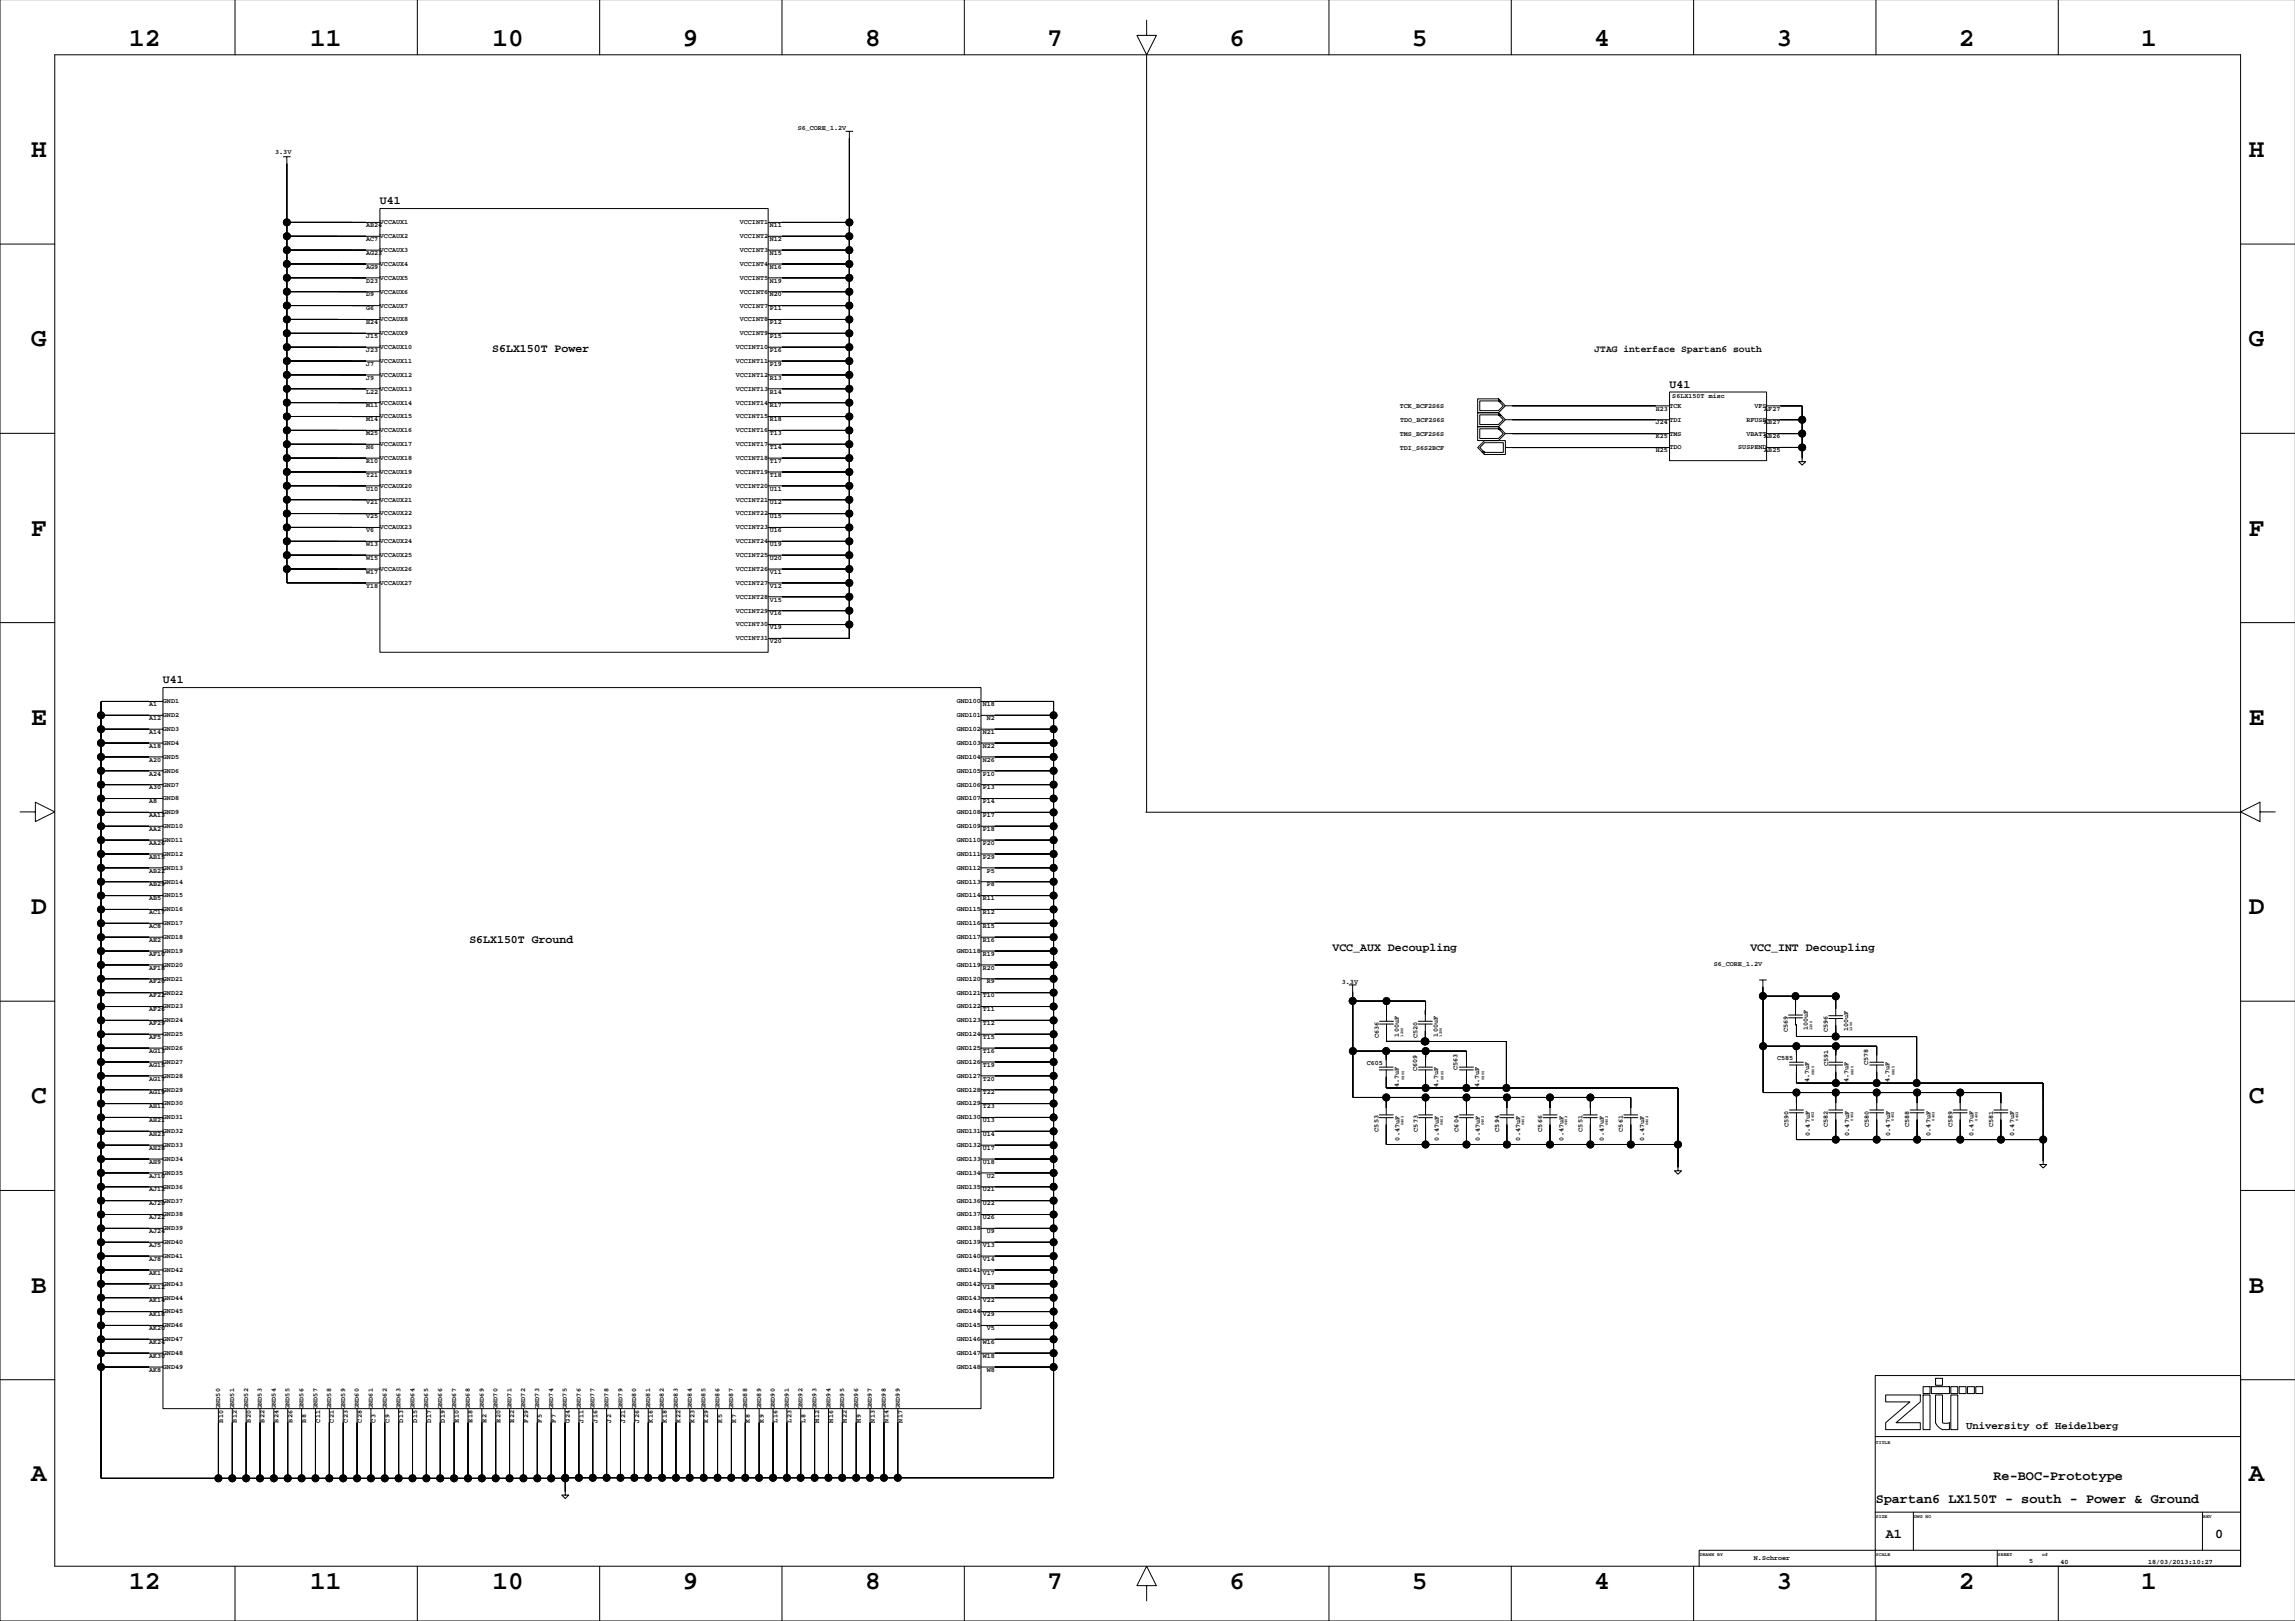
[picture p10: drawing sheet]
<svg xmlns="http://www.w3.org/2000/svg" width="841mm" height="594mm" viewBox="0 0 841 594" stroke-linecap="round" stroke-linejoin="round" font-family="sans-serif">
<defs><g id="words">
<g font-size="9.5">
<text x="47.4" y="16.9">12</text>
<text x="113.6" y="16.9">11</text>
<text x="180.4" y="16.9">10</text>
<text x="250.1" y="16.9">9</text>
<text x="316.9" y="16.9">8</text>
<text x="383.6" y="16.9">7</text>
<text x="450.4" y="16.9">6</text>
<text x="517.2" y="16.9">5</text>
<text x="584" y="16.9">4</text>
<text x="650.8" y="16.9">3</text>
<text x="717.6" y="16.9">2</text>
<text x="784.4" y="16.9">1</text>
<text x="11.4" y="57.5">H</text>
<text x="823.7" y="57.5">H</text>
<text x="11.4" y="126.9">G</text>
<text x="823.7" y="126.9">G</text>
<text x="11.4" y="196.2">F</text>
<text x="823.7" y="196.2">F</text>
<text x="11.4" y="265.5">E</text>
<text x="823.7" y="265.5">E</text>
<text x="11.4" y="334.8">D</text>
<text x="823.7" y="334.8">D</text>
<text x="11.4" y="404.2">C</text>
<text x="823.7" y="404.2">C</text>
<text x="11.4" y="473.5">B</text>
<text x="823.7" y="473.5">B</text>
<text x="11.4" y="542.3">A</text>
<text x="823.7" y="542.3">A</text>
<text x="47.4" y="582.2">12</text>
<text x="113.6" y="582.2">11</text>
<text x="180.4" y="582.2">10</text>
<text x="250.1" y="582.2">9</text>
<text x="316.9" y="582.2">8</text>
<text x="383.6" y="582.2">7</text>
<text x="450.4" y="582.2">6</text>
<text x="517.2" y="582.2">5</text>
<text x="584" y="582.2">4</text>
<text x="650.8" y="582.2">3</text>
<text x="717.6" y="582.2">2</text>
<text x="784.4" y="582.2">1</text>
</g>
<g font-size="4.9">
<text x="730.2" y="542.1">Re-BOC-Prototype</text>
<text x="687.1" y="550.4">Spartan6 LX150T - south - Power &amp; Ground</text>
<text x="690.8" y="563.4">A1</text>
<text x="811.4" y="563.4">0</text>
</g>
<g font-size="4.2">
<text x="139.2" y="74.8">U41</text>
<text x="180.3" y="128.9">S6LX150T Power</text>
<text x="611.6" y="142">U41</text>
<text x="59.7" y="250">U41</text>
<text x="171.9" y="345.5">S6LX150T Ground</text>
<text x="488.1" y="348.4">VCC_AUX Decoupling</text>
<text x="641.2" y="348.4">VCC_INT Decoupling</text>
</g>
<text font-size="3.9" x="720.2" y="523.5">University of Heidelberg</text>
<text font-size="3.5" x="584.1" y="129.1">JTAG interface Spartan6 south</text>
<g font-size="2.5">
<text x="292.2" y="47.5">S6_CORE_1.2V</text>
<text x="100.8" y="56.3">3.3V</text>
<text x="134.1" y="83.2">AB24</text>
<text x="139.2" y="82.2">VCCAUX1</text>
<text x="271" y="82.2">VCCINT1</text>
<text x="282" y="83.2">N11</text>
<text x="134.1" y="88.3">AC7</text>
<text x="139.2" y="87.2">VCCAUX2</text>
<text x="271" y="87.2">VCCINT2</text>
<text x="282" y="88.3">N12</text>
<text x="134.1" y="93.3">AG23</text>
<text x="139.2" y="92.3">VCCAUX3</text>
<text x="271" y="92.3">VCCINT3</text>
<text x="282" y="93.3">N15</text>
<text x="134.1" y="98.4">AG9</text>
<text x="139.2" y="97.4">VCCAUX4</text>
<text x="271" y="97.4">VCCINT4</text>
<text x="282" y="98.4">N16</text>
<text x="134.1" y="103.5">D23</text>
<text x="139.2" y="102.5">VCCAUX5</text>
<text x="139.2" y="107.5">VCCAUX6</text>
<text x="271" y="102.5">VCCINT5</text>
<text x="271" y="107.5">VCCINT6</text>
<text x="282" y="103.5">N19</text>
<text x="134.1" y="113.7">G6</text>
<text x="134.1" y="108.6">D9</text>
<text x="139.2" y="112.6">VCCAUX7</text>
<text x="271" y="112.6">VCCINT7</text>
<text x="282" y="113.7">P11</text>
<text x="282" y="108.6">N20</text>
<text x="134.1" y="118.7">H24</text>
<text x="139.2" y="117.7">VCCAUX8</text>
<text x="271" y="117.7">VCCINT8</text>
<text x="282" y="118.7">P12</text>
<text x="134.1" y="123.8">J15</text>
<text x="139.2" y="122.8">VCCAUX9</text>
<text x="271" y="122.8">VCCINT9</text>
<text x="282" y="123.8">P15</text>
<text x="134.1" y="128.9">J23</text>
<text x="139.2" y="127.9">VCCAUX10</text>
<text x="269.5" y="127.9">VCCINT10</text>
<text x="282" y="128.9">P16</text>
<text x="134.1" y="134">J7</text>
<text x="139.2" y="132.9">VCCAUX11</text>
<text x="269.5" y="132.9">VCCINT11</text>
<text x="282" y="134">P19</text>
<text x="134.1" y="139.1">J9</text>
<text x="139.2" y="138">VCCAUX12</text>
<text x="139.2" y="143.1">VCCAUX13</text>
<text x="269.5" y="138">VCCINT12</text>
<text x="269.5" y="143.1">VCCINT13</text>
<text x="282" y="139.1">R13</text>
<text x="134.1" y="149.2">M11</text>
<text x="134.1" y="144.1">L22</text>
<text x="139.2" y="148.2">VCCAUX14</text>
<text x="269.5" y="148.2">VCCINT14</text>
<text x="282" y="149.2">R17</text>
<text x="282" y="144.1">R14</text>
<text x="512.8" y="149.6">TCK_BCF2S6S</text>
<text x="611.6" y="149.4">TCK</text>
<text x="612.6" y="145.8">S6LX150T misc</text>
<text x="642.7" y="149.4">VFS</text>
<text x="134.1" y="154.3">M14</text>
<text x="139.2" y="153.3">VCCAUX15</text>
<text x="269.5" y="153.3">VCCINT15</text>
<text x="282" y="154.3">R18</text>
<text x="512.9" y="154.7">TDO_BCF2S6S</text>
<text x="606.5" y="155.5">J24</text>
<text x="606.5" y="150.4">H23</text>
<text x="611.6" y="154.4">TDI</text>
<text x="639.7" y="154.4">RFUSE</text>
<text x="646.3" y="155.5">AB27</text>
<text x="646.3" y="150.4">AF27</text>
<text x="134.1" y="159.4">M25</text>
<text x="139.2" y="158.3">VCCAUX16</text>
<text x="269.5" y="158.3">VCCINT16</text>
<text x="282" y="159.4">T13</text>
<text x="512.8" y="159.8">TMS_BCF2S6S</text>
<text x="606.5" y="160.5">K25</text>
<text x="611.6" y="159.5">TMS</text>
<text x="639.7" y="159.5">VBATT</text>
<text x="646.3" y="160.5">AB26</text>
<text x="134.1" y="164.5">N6</text>
<text x="139.2" y="163.4">VCCAUX17</text>
<text x="269.5" y="163.4">VCCINT17</text>
<text x="282" y="164.5">T14</text>
<text x="512.8" y="164.9">TDI_S6S2BCF</text>
<text x="606.5" y="165.6">H25</text>
<text x="611.6" y="164.6">TDO</text>
<text x="636.7" y="164.6">SUSPEND</text>
<text x="646.3" y="165.6">AB25</text>
<text x="134.1" y="169.5">R10</text>
<text x="139.2" y="168.5">VCCAUX18</text>
<text x="139.2" y="173.6">VCCAUX19</text>
<text x="269.5" y="168.5">VCCINT18</text>
<text x="269.5" y="173.6">VCCINT19</text>
<text x="282" y="169.5">T17</text>
<text x="134.1" y="179.7">U10</text>
<text x="134.1" y="174.6">T21</text>
<text x="139.2" y="178.7">VCCAUX20</text>
<text x="269.5" y="178.7">VCCINT20</text>
<text x="282" y="179.7">U11</text>
<text x="282" y="174.6">T18</text>
<text x="134.1" y="184.8">V21</text>
<text x="139.2" y="183.7">VCCAUX21</text>
<text x="269.5" y="183.7">VCCINT21</text>
<text x="282" y="184.8">U12</text>
<text x="134.1" y="189.8">V25</text>
<text x="139.2" y="188.8">VCCAUX22</text>
<text x="269.5" y="188.8">VCCINT22</text>
<text x="282" y="189.8">U15</text>
<text x="134.1" y="194.9">V6</text>
<text x="139.2" y="193.9">VCCAUX23</text>
<text x="269.5" y="193.9">VCCINT23</text>
<text x="282" y="194.9">U16</text>
<text x="134.1" y="200">W13</text>
<text x="139.2" y="199">VCCAUX24</text>
<text x="269.5" y="199">VCCINT24</text>
<text x="282" y="200">U19</text>
<text x="134.1" y="205.1">W15</text>
<text x="139.2" y="204">VCCAUX25</text>
<text x="139.2" y="209.1">VCCAUX26</text>
<text x="269.5" y="204">VCCINT25</text>
<text x="269.5" y="209.1">VCCINT26</text>
<text x="282" y="205.1">U20</text>
<text x="134.1" y="215.2">Y18</text>
<text x="134.1" y="210.2">W17</text>
<text x="139.2" y="214.2">VCCAUX27</text>
<text x="269.5" y="214.2">VCCINT27</text>
<text x="282" y="215.2">V12</text>
<text x="282" y="210.2">V11</text>
<text x="269.5" y="219.3">VCCINT28</text>
<text x="282" y="220.3">V15</text>
<text x="269.5" y="224.4">VCCINT29</text>
<text x="282" y="225.4">V16</text>
<text x="269.5" y="229.4">VCCINT30</text>
<text x="282" y="230.5">V19</text>
<text x="269.5" y="234.5">VCCINT31</text>
<text x="282" y="235.6">V20</text>
<text x="59.7" y="257.6">GND1</text>
<text x="350.4" y="257.6">GND100</text>
<text x="54.6" y="263.7">A12</text>
<text x="54.6" y="258.7">A1</text>
<text x="59.7" y="262.7">GND2</text>
<text x="350.4" y="262.7">GND101</text>
<text x="360" y="258.7">N18</text>
<text x="361.5" y="263.7">N2</text>
<text x="54.6" y="268.8">A14</text>
<text x="59.7" y="267.8">GND3</text>
<text x="350.4" y="267.8">GND102</text>
<text x="360" y="268.8">N21</text>
<text x="54.6" y="273.9">A18</text>
<text x="59.7" y="272.9">GND4</text>
<text x="350.4" y="272.9">GND103</text>
<text x="360" y="273.9">N22</text>
<text x="54.6" y="279">A20</text>
<text x="59.7" y="277.9">GND5</text>
<text x="350.4" y="277.9">GND104</text>
<text x="360" y="279">N26</text>
<text x="54.6" y="284">A24</text>
<text x="59.7" y="283">GND6</text>
<text x="350.4" y="283">GND105</text>
<text x="360" y="284">P10</text>
<text x="54.6" y="289.1">A30</text>
<text x="59.7" y="288.1">GND7</text>
<text x="59.7" y="293.2">GND8</text>
<text x="350.4" y="288.1">GND106</text>
<text x="350.4" y="293.2">GND107</text>
<text x="360" y="289.1">P13</text>
<text x="54.6" y="299.3">AA13</text>
<text x="54.6" y="294.2">A8</text>
<text x="59.7" y="298.2">GND9</text>
<text x="350.4" y="298.2">GND108</text>
<text x="360" y="299.3">P17</text>
<text x="360" y="294.2">P14</text>
<text x="54.6" y="304.4">AA2</text>
<text x="59.7" y="303.3">GND10</text>
<text x="350.4" y="303.3">GND109</text>
<text x="360" y="304.4">P18</text>
<text x="54.6" y="309.4">AA26</text>
<text x="59.7" y="308.4">GND11</text>
<text x="350.4" y="308.4">GND110</text>
<text x="360" y="309.4">P20</text>
<text x="54.6" y="314.5">AB15</text>
<text x="59.7" y="313.5">GND12</text>
<text x="350.4" y="313.5">GND111</text>
<text x="360" y="314.5">P29</text>
<text x="54.6" y="319.6">AB22</text>
<text x="59.7" y="318.6">GND13</text>
<text x="59.7" y="323.6">GND14</text>
<text x="350.4" y="318.6">GND112</text>
<text x="350.4" y="323.6">GND113</text>
<text x="361.5" y="319.6">P5</text>
<text x="54.6" y="329.8">AB5</text>
<text x="54.6" y="324.7">AB29</text>
<text x="59.7" y="328.7">GND15</text>
<text x="350.4" y="328.7">GND114</text>
<text x="360" y="329.8">R11</text>
<text x="361.5" y="324.7">P8</text>
<text x="54.6" y="334.8">AC17</text>
<text x="59.7" y="333.8">GND16</text>
<text x="350.4" y="333.8">GND115</text>
<text x="360" y="334.8">R12</text>
<text x="54.6" y="339.9">AC8</text>
<text x="59.7" y="338.9">GND17</text>
<text x="350.4" y="338.9">GND116</text>
<text x="360" y="339.9">R15</text>
<text x="54.6" y="345">AE2</text>
<text x="59.7" y="344">GND18</text>
<text x="350.4" y="344">GND117</text>
<text x="360" y="345">R16</text>
<text x="54.6" y="350.1">AF10</text>
<text x="59.7" y="349">GND19</text>
<text x="350.4" y="349">GND118</text>
<text x="360" y="350.1">R19</text>
<text x="627.7" y="353.8">S6_CORE_1.2V</text>
<text x="54.6" y="355.1">AF18</text>
<text x="59.7" y="354.1">GND20</text>
<text x="59.7" y="359.2">GND21</text>
<text x="350.4" y="354.1">GND119</text>
<text x="350.4" y="359.2">GND120</text>
<text x="360" y="355.1">R20</text>
<text x="54.6" y="365.3">AF22</text>
<text x="54.6" y="360.2">AF20</text>
<text x="59.7" y="364.3">GND22</text>
<text x="350.4" y="364.3">GND121</text>
<text x="360" y="365.3">T10</text>
<text x="361.5" y="360.2">R9</text>
<text x="491.5" y="360.4">3.3V</text>
<text x="54.6" y="370.4">AF26</text>
<text x="59.7" y="369.4">GND23</text>
<text x="350.4" y="369.4">GND122</text>
<text x="360" y="370.4">T11</text>
<text x="54.6" y="375.5">AF29</text>
<text x="59.7" y="374.4">GND24</text>
<text x="350.4" y="374.4">GND123</text>
<text x="360" y="375.5">T12</text>
<text x="654.8" y="377.9" transform="rotate(-90 654.8 377.9)">C569</text>
<text x="662.3" y="377.4" transform="rotate(-90 662.3 377.4)">100uF</text>
<text x="677" y="377.6" transform="rotate(-90 677 377.6)">100uF</text>
<text x="54.6" y="380.5">AF5</text>
<text x="59.7" y="379.5">GND25</text>
<text x="350.4" y="379.5">GND124</text>
<text x="360" y="380.5">T15</text>
<text x="505" y="380.2" transform="rotate(-90 505 380.2)">C636</text>
<text x="512.4" y="379.7" transform="rotate(-90 512.4 379.7)">100uF</text>
<text x="519.2" y="380.2" transform="rotate(-90 519.2 380.2)">C520</text>
<text x="526.7" y="379.7" transform="rotate(-90 526.7 379.7)">100uF</text>
<text x="669.6" y="378.1" transform="rotate(-90 669.6 378.1)">C596</text>
<text x="54.6" y="385.6">AG13</text>
<text x="59.7" y="384.6">GND26</text>
<text x="59.7" y="389.7">GND27</text>
<text x="350.4" y="384.6">GND125</text>
<text x="350.4" y="389.7">GND126</text>
<text x="360" y="385.6">T16</text>
<text x="650.9" y="388.4">C585</text>
<text x="54.6" y="395.8">AG17</text>
<text x="54.6" y="390.7">AG15</text>
<text x="59.7" y="394.7">GND28</text>
<text x="350.4" y="394.7">GND127</text>
<text x="360" y="395.8">T20</text>
<text x="360" y="390.7">T19</text>
<text x="500.7" y="390.2">C605</text>
<text x="519.1" y="392.2" transform="rotate(-90 519.1 392.2)">C609</text>
<text x="533.8" y="391.9" transform="rotate(-90 533.8 391.9)">C563</text>
<text x="669.6" y="390.4" transform="rotate(-90 669.6 390.4)">C591</text>
<text x="684.3" y="390.1" transform="rotate(-90 684.3 390.1)">C578</text>
<text x="54.6" y="400.9">AG19</text>
<text x="59.7" y="399.8">GND29</text>
<text x="350.4" y="399.8">GND128</text>
<text x="360" y="400.9">T22</text>
<text x="512.4" y="398.2" transform="rotate(-90 512.4 398.2)">4.7uF</text>
<text x="526.8" y="398.2" transform="rotate(-90 526.8 398.2)">4.7uF</text>
<text x="541.8" y="398.2" transform="rotate(-90 541.8 398.2)">4.7uF</text>
<text x="662.7" y="396.4" transform="rotate(-90 662.7 396.4)">4.7uF</text>
<text x="677.1" y="396.4" transform="rotate(-90 677.1 396.4)">4.7uF</text>
<text x="692.1" y="396.4" transform="rotate(-90 692.1 396.4)">4.7uF</text>
<text x="54.6" y="405.9">AH11</text>
<text x="59.7" y="404.9">GND30</text>
<text x="350.4" y="404.9">GND129</text>
<text x="360" y="405.9">T23</text>
<text x="54.6" y="411">AH21</text>
<text x="59.7" y="410">GND31</text>
<text x="350.4" y="410">GND130</text>
<text x="360" y="411">U13</text>
<text x="655.2" y="412.7" transform="rotate(-90 655.2 412.7)">C590</text>
<text x="669.6" y="412.7" transform="rotate(-90 669.6 412.7)">C582</text>
<text x="684.6" y="412.7" transform="rotate(-90 684.6 412.7)">C580</text>
<text x="699.4" y="412.7" transform="rotate(-90 699.4 412.7)">C588</text>
<text x="715.2" y="412.7" transform="rotate(-90 715.2 412.7)">C589</text>
<text x="730.1" y="412.7" transform="rotate(-90 730.1 412.7)">C581</text>
<text x="54.6" y="416.1">AH23</text>
<text x="59.7" y="415.1">GND32</text>
<text x="350.4" y="415.1">GND131</text>
<text x="360" y="416.1">U14</text>
<text x="504.9" y="414.5" transform="rotate(-90 504.9 414.5)">C553</text>
<text x="512.7" y="417.7" transform="rotate(-90 512.7 417.7)">0.47uF</text>
<text x="519.3" y="414.5" transform="rotate(-90 519.3 414.5)">C573</text>
<text x="527.1" y="417.7" transform="rotate(-90 527.1 417.7)">0.47uF</text>
<text x="534.3" y="414.5" transform="rotate(-90 534.3 414.5)">C604</text>
<text x="542.1" y="417.7" transform="rotate(-90 542.1 417.7)">0.47uF</text>
<text x="549.1" y="414.5" transform="rotate(-90 549.1 414.5)">C594</text>
<text x="556.9" y="417.7" transform="rotate(-90 556.9 417.7)">0.47uF</text>
<text x="564.9" y="414.5" transform="rotate(-90 564.9 414.5)">C566</text>
<text x="572.7" y="417.7" transform="rotate(-90 572.7 417.7)">0.47uF</text>
<text x="579.7" y="414.5" transform="rotate(-90 579.7 414.5)">C551</text>
<text x="587.5" y="417.7" transform="rotate(-90 587.5 417.7)">0.47uF</text>
<text x="594.5" y="414.5" transform="rotate(-90 594.5 414.5)">C561</text>
<text x="602.3" y="417.7" transform="rotate(-90 602.3 417.7)">0.47uF</text>
<text x="663" y="415.9" transform="rotate(-90 663 415.9)">0.47uF</text>
<text x="677.4" y="415.9" transform="rotate(-90 677.4 415.9)">0.47uF</text>
<text x="692.4" y="415.9" transform="rotate(-90 692.4 415.9)">0.47uF</text>
<text x="707.2" y="415.9" transform="rotate(-90 707.2 415.9)">0.47uF</text>
<text x="722.9" y="415.9" transform="rotate(-90 722.9 415.9)">0.47uF</text>
<text x="737.8" y="415.9" transform="rotate(-90 737.8 415.9)">0.47uF</text>
<text x="54.6" y="421.2">AH28</text>
<text x="59.7" y="420.1">GND33</text>
<text x="59.7" y="425.2">GND34</text>
<text x="350.4" y="420.1">GND132</text>
<text x="350.4" y="425.2">GND133</text>
<text x="360" y="421.2">U17</text>
<text x="54.6" y="431.3">AJ10</text>
<text x="54.6" y="426.3">AH9</text>
<text x="59.7" y="430.3">GND35</text>
<text x="350.4" y="430.3">GND134</text>
<text x="360" y="426.3">U18</text>
<text x="361.5" y="431.3">U2</text>
<text x="54.6" y="436.4">AJ12</text>
<text x="59.7" y="435.4">GND36</text>
<text x="350.4" y="435.4">GND135</text>
<text x="360" y="436.4">U21</text>
<text x="54.6" y="441.5">AJ20</text>
<text x="59.7" y="440.5">GND37</text>
<text x="350.4" y="440.5">GND136</text>
<text x="360" y="441.5">U22</text>
<text x="54.6" y="446.6">AJ22</text>
<text x="59.7" y="445.5">GND38</text>
<text x="350.4" y="445.5">GND137</text>
<text x="360" y="446.6">U26</text>
<text x="54.6" y="451.6">AJ24</text>
<text x="59.7" y="450.6">GND39</text>
<text x="59.7" y="455.7">GND40</text>
<text x="350.4" y="450.6">GND138</text>
<text x="350.4" y="455.7">GND139</text>
<text x="361.5" y="451.6">U9</text>
<text x="54.6" y="461.8">AJ8</text>
<text x="54.6" y="456.7">AJ5</text>
<text x="59.7" y="460.8">GND41</text>
<text x="350.4" y="460.8">GND140</text>
<text x="360" y="461.8">V14</text>
<text x="360" y="456.7">V13</text>
<text x="54.6" y="466.9">AK1</text>
<text x="59.7" y="465.8">GND42</text>
<text x="350.4" y="465.8">GND141</text>
<text x="360" y="466.9">V17</text>
<text x="54.6" y="472">AK12</text>
<text x="59.7" y="470.9">GND43</text>
<text x="350.4" y="470.9">GND142</text>
<text x="360" y="472">V18</text>
<text x="54.6" y="477">AK14</text>
<text x="59.7" y="476">GND44</text>
<text x="350.4" y="476">GND143</text>
<text x="360" y="477">V22</text>
<text x="54.6" y="482.1">AK18</text>
<text x="59.7" y="481.1">GND45</text>
<text x="350.4" y="481.1">GND144</text>
<text x="360" y="482.1">V29</text>
<text x="54.6" y="487.2">AK20</text>
<text x="59.7" y="486.2">GND46</text>
<text x="59.7" y="491.2">GND47</text>
<text x="350.4" y="486.2">GND145</text>
<text x="350.4" y="491.2">GND146</text>
<text x="361.5" y="487.2">V5</text>
<text x="54.6" y="497.4">AK30</text>
<text x="54.6" y="492.3">AK24</text>
<text x="59.7" y="496.3">GND48</text>
<text x="350.4" y="496.3">GND147</text>
<text x="360" y="497.4">W18</text>
<text x="360" y="492.3">W16</text>
<text x="54.6" y="502.4">AK8</text>
<text x="59.7" y="501.4">GND49</text>
<text x="350.4" y="501.4">GND148</text>
<text x="361.5" y="502.4">W8</text>
<text x="80.7" y="515.9" transform="rotate(-90 80.7 515.9)">GND50</text>
<text x="85.8" y="515.9" transform="rotate(-90 85.8 515.9)">GND51</text>
<text x="90.9" y="515.9" transform="rotate(-90 90.9 515.9)">GND52</text>
<text x="95.9" y="515.9" transform="rotate(-90 95.9 515.9)">GND53</text>
<text x="101" y="515.9" transform="rotate(-90 101 515.9)">GND54</text>
<text x="106.1" y="515.9" transform="rotate(-90 106.1 515.9)">GND55</text>
<text x="111.2" y="515.9" transform="rotate(-90 111.2 515.9)">GND56</text>
<text x="116.2" y="515.9" transform="rotate(-90 116.2 515.9)">GND57</text>
<text x="121.3" y="515.9" transform="rotate(-90 121.3 515.9)">GND58</text>
<text x="126.4" y="515.9" transform="rotate(-90 126.4 515.9)">GND59</text>
<text x="131.5" y="515.9" transform="rotate(-90 131.5 515.9)">GND60</text>
<text x="136.6" y="515.9" transform="rotate(-90 136.6 515.9)">GND61</text>
<text x="141.6" y="515.9" transform="rotate(-90 141.6 515.9)">GND62</text>
<text x="146.7" y="515.9" transform="rotate(-90 146.7 515.9)">GND63</text>
<text x="151.8" y="515.9" transform="rotate(-90 151.8 515.9)">GND64</text>
<text x="156.9" y="515.9" transform="rotate(-90 156.9 515.9)">GND65</text>
<text x="162" y="515.9" transform="rotate(-90 162 515.9)">GND66</text>
<text x="167" y="515.9" transform="rotate(-90 167 515.9)">GND67</text>
<text x="172.1" y="515.9" transform="rotate(-90 172.1 515.9)">GND68</text>
<text x="177.2" y="515.9" transform="rotate(-90 177.2 515.9)">GND69</text>
<text x="182.3" y="515.9" transform="rotate(-90 182.3 515.9)">GND70</text>
<text x="187.4" y="515.9" transform="rotate(-90 187.4 515.9)">GND71</text>
<text x="192.4" y="515.9" transform="rotate(-90 192.4 515.9)">GND72</text>
<text x="197.5" y="515.9" transform="rotate(-90 197.5 515.9)">GND73</text>
<text x="202.6" y="515.9" transform="rotate(-90 202.6 515.9)">GND74</text>
<text x="207.7" y="515.9" transform="rotate(-90 207.7 515.9)">GND75</text>
<text x="212.7" y="515.9" transform="rotate(-90 212.7 515.9)">GND76</text>
<text x="217.8" y="515.9" transform="rotate(-90 217.8 515.9)">GND77</text>
<text x="222.9" y="515.9" transform="rotate(-90 222.9 515.9)">GND78</text>
<text x="228" y="515.9" transform="rotate(-90 228 515.9)">GND79</text>
<text x="233.1" y="515.9" transform="rotate(-90 233.1 515.9)">GND80</text>
<text x="238.1" y="515.9" transform="rotate(-90 238.1 515.9)">GND81</text>
<text x="243.2" y="515.9" transform="rotate(-90 243.2 515.9)">GND82</text>
<text x="248.3" y="515.9" transform="rotate(-90 248.3 515.9)">GND83</text>
<text x="253.4" y="515.9" transform="rotate(-90 253.4 515.9)">GND84</text>
<text x="258.5" y="515.9" transform="rotate(-90 258.5 515.9)">GND85</text>
<text x="263.5" y="515.9" transform="rotate(-90 263.5 515.9)">GND86</text>
<text x="268.6" y="515.9" transform="rotate(-90 268.6 515.9)">GND87</text>
<text x="273.7" y="515.9" transform="rotate(-90 273.7 515.9)">GND88</text>
<text x="278.8" y="515.9" transform="rotate(-90 278.8 515.9)">GND89</text>
<text x="283.8" y="515.9" transform="rotate(-90 283.8 515.9)">GND90</text>
<text x="288.9" y="515.9" transform="rotate(-90 288.9 515.9)">GND91</text>
<text x="294" y="515.9" transform="rotate(-90 294 515.9)">GND92</text>
<text x="299.1" y="515.9" transform="rotate(-90 299.1 515.9)">GND93</text>
<text x="304.2" y="515.9" transform="rotate(-90 304.2 515.9)">GND94</text>
<text x="309.2" y="515.9" transform="rotate(-90 309.2 515.9)">GND95</text>
<text x="314.3" y="515.9" transform="rotate(-90 314.3 515.9)">GND96</text>
<text x="319.4" y="515.9" transform="rotate(-90 319.4 515.9)">GND97</text>
<text x="324.5" y="515.9" transform="rotate(-90 324.5 515.9)">GND98</text>
<text x="329.6" y="515.9" transform="rotate(-90 329.6 515.9)">GND99</text>
<text x="81.7" y="521" transform="rotate(-90 81.7 521)">B10</text>
<text x="86.8" y="521" transform="rotate(-90 86.8 521)">B12</text>
<text x="91.9" y="521" transform="rotate(-90 91.9 521)">B20</text>
<text x="96.9" y="521" transform="rotate(-90 96.9 521)">B22</text>
<text x="102" y="521" transform="rotate(-90 102 521)">B24</text>
<text x="107.1" y="521" transform="rotate(-90 107.1 521)">B26</text>
<text x="112.2" y="521" transform="rotate(-90 112.2 521)">B8</text>
<text x="117.3" y="521" transform="rotate(-90 117.3 521)">C11</text>
<text x="122.3" y="521" transform="rotate(-90 122.3 521)">C21</text>
<text x="127.4" y="521" transform="rotate(-90 127.4 521)">C23</text>
<text x="132.5" y="521" transform="rotate(-90 132.5 521)">C28</text>
<text x="137.6" y="521" transform="rotate(-90 137.6 521)">C3</text>
<text x="142.7" y="521" transform="rotate(-90 142.7 521)">C9</text>
<text x="147.7" y="521" transform="rotate(-90 147.7 521)">D13</text>
<text x="152.8" y="521" transform="rotate(-90 152.8 521)">D15</text>
<text x="157.9" y="521" transform="rotate(-90 157.9 521)">D17</text>
<text x="163" y="521" transform="rotate(-90 163 521)">D19</text>
<text x="168" y="521" transform="rotate(-90 168 521)">E10</text>
<text x="173.1" y="521" transform="rotate(-90 173.1 521)">E18</text>
<text x="178.2" y="521" transform="rotate(-90 178.2 521)">E2</text>
<text x="183.3" y="521" transform="rotate(-90 183.3 521)">E20</text>
<text x="188.4" y="521" transform="rotate(-90 188.4 521)">E22</text>
<text x="193.4" y="521" transform="rotate(-90 193.4 521)">F29</text>
<text x="198.5" y="521" transform="rotate(-90 198.5 521)">F5</text>
<text x="203.6" y="521" transform="rotate(-90 203.6 521)">F7</text>
<text x="208.7" y="521" transform="rotate(-90 208.7 521)">G24</text>
<text x="213.8" y="521" transform="rotate(-90 213.8 521)">J11</text>
<text x="218.8" y="521" transform="rotate(-90 218.8 521)">J16</text>
<text x="223.9" y="521" transform="rotate(-90 223.9 521)">J2</text>
<text x="229" y="521" transform="rotate(-90 229 521)">J21</text>
<text x="234.1" y="521" transform="rotate(-90 234.1 521)">J26</text>
<text x="239.1" y="521" transform="rotate(-90 239.1 521)">K16</text>
<text x="244.2" y="521" transform="rotate(-90 244.2 521)">K18</text>
<text x="249.3" y="521" transform="rotate(-90 249.3 521)">K22</text>
<text x="254.4" y="521" transform="rotate(-90 254.4 521)">K23</text>
<text x="259.5" y="521" transform="rotate(-90 259.5 521)">K29</text>
<text x="264.5" y="521" transform="rotate(-90 264.5 521)">K5</text>
<text x="269.6" y="521" transform="rotate(-90 269.6 521)">K7</text>
<text x="274.7" y="521" transform="rotate(-90 274.7 521)">K8</text>
<text x="279.8" y="521" transform="rotate(-90 279.8 521)">K9</text>
<text x="284.9" y="521" transform="rotate(-90 284.9 521)">L16</text>
<text x="289.9" y="521" transform="rotate(-90 289.9 521)">L23</text>
<text x="295" y="521" transform="rotate(-90 295 521)">L8</text>
<text x="300.1" y="521" transform="rotate(-90 300.1 521)">M12</text>
<text x="305.2" y="521" transform="rotate(-90 305.2 521)">M16</text>
<text x="310.3" y="521" transform="rotate(-90 310.3 521)">M22</text>
<text x="315.3" y="521" transform="rotate(-90 315.3 521)">M9</text>
<text x="320.4" y="521" transform="rotate(-90 320.4 521)">N13</text>
<text x="325.5" y="521" transform="rotate(-90 325.5 521)">N14</text>
<text x="330.6" y="521" transform="rotate(-90 330.6 521)">N17</text>
<text x="642.5" y="571.6">N.Schroer</text>
<text x="743.3" y="572.6">5</text>
<text x="754.7" y="573">40</text>
<text x="786.9" y="573">18/03/2013:10:27</text>
</g>
<g font-size="1.8">
<text x="687.2" y="528.9">TITLE</text>
<text x="687.2" y="555.8">SIZE</text>
<text x="701.1" y="555.8">DWG NO</text>
<text x="807" y="555.8">REV</text>
<text x="622.7" y="569.8">DRAWN BY</text>
<text x="687.2" y="569.8">SCALE</text>
<text x="731.9" y="569.8">SHEET</text>
<text x="748.1" y="569.8">of</text>
</g>
<g font-size="1.4">
<text x="663.8" y="377.4" transform="rotate(-90 663.8 377.4)">1206</text>
<text x="678.5" y="377.6" transform="rotate(-90 678.5 377.6)">1206</text>
<text x="513.9" y="379.7" transform="rotate(-90 513.9 379.7)">1206</text>
<text x="528.2" y="379.7" transform="rotate(-90 528.2 379.7)">1206</text>
<text x="514.3" y="395.6" transform="rotate(-90 514.3 395.6)">0805</text>
<text x="528.7" y="395.6" transform="rotate(-90 528.7 395.6)">0805</text>
<text x="543.7" y="395.6" transform="rotate(-90 543.7 395.6)">0805</text>
<text x="664.6" y="393.8" transform="rotate(-90 664.6 393.8)">0805</text>
<text x="679" y="393.8" transform="rotate(-90 679 393.8)">0805</text>
<text x="694" y="393.8" transform="rotate(-90 694 393.8)">0805</text>
<text x="514.1" y="412.2" transform="rotate(-90 514.1 412.2)">0402</text>
<text x="528.5" y="412.2" transform="rotate(-90 528.5 412.2)">0402</text>
<text x="543.5" y="412.2" transform="rotate(-90 543.5 412.2)">0402</text>
<text x="558.3" y="412.2" transform="rotate(-90 558.3 412.2)">0402</text>
<text x="574.1" y="412.2" transform="rotate(-90 574.1 412.2)">0402</text>
<text x="588.9" y="412.2" transform="rotate(-90 588.9 412.2)">0402</text>
<text x="603.7" y="412.2" transform="rotate(-90 603.7 412.2)">0402</text>
<text x="664.4" y="410.4" transform="rotate(-90 664.4 410.4)">0402</text>
<text x="678.8" y="410.4" transform="rotate(-90 678.8 410.4)">0402</text>
<text x="693.8" y="410.4" transform="rotate(-90 693.8 410.4)">0402</text>
<text x="708.6" y="410.4" transform="rotate(-90 708.6 410.4)">0402</text>
<text x="724.4" y="410.4" transform="rotate(-90 724.4 410.4)">0402</text>
<text x="739.3" y="410.4" transform="rotate(-90 739.3 410.4)">0402</text>
</g>
</g></defs>
<g fill="none" stroke="#000" stroke-width=".37">
<path d="M0 -.1v593.8h840.7M86.1 0v20.1M152.9 0v20.1M219.7 0v20.1M286.4 0v20.1M353.2 0v20.1M420 7.4v5.6h3.6l-3.6 7.1-3.5-7.1h3.5M486.8 0v20.1M553.6 0v20.1M620.4 0v20.1M687.2 0v20.1M754 0v20.1"/>
<path d="M20.1 20.1h800.6v553.6h-800.6zM420 20.1v277.2M103.8 57.4h1.3v24M105.1 59.9h.1M105.1 57.4h1.2M309.9 48.1h1.2v33.4M311.1 50.6h.1M311.1 48.1h1.3M139.2 76.4h142.2v162.5h-142.2zM0 89.4h20.1M105.1 81.4l34.1 .1M105.1 81.4v5.1"/>
<path d="M105.1 86.5h34.1M105.1 91.6h34.1M105.1 96.7h34.1M105.1 86.5v127h34.1M123.9 86.5h.1M123.9 96.7h.1M129 91.6h.1M281.4 81.5h29.7M281.4 86.5h29.7M281.4 91.6h29.7M281.4 96.7h29.7M311.1 86.5v147.3h-29.7"/>
<path d="M311.1 81.5v5M820.7 89.4h20M105.1 101.8h34.1M105.1 106.8l34.1 .1M105.1 111.9h34.1M105.1 117h34.1M123.9 106.8v.1M123.9 117h.1M129 101.8h.1M129 111.9h.1M281.4 101.8h29.7M281.4 106.9h29.7"/>
<path d="M281.4 111.9h29.7M281.4 117h29.7M105.1 122.1h34.1M105.1 127.2h34.1M105.1 132.2l34.1 .1M105.1 137.3h34.1M129 122.1h.1M129 132.2v.1M281.4 122.1h29.7M281.4 127.2h29.7M281.4 132.3h29.7M281.4 137.3h29.7"/>
<path d="M0 158.7h20.1M105.1 142.4h34.1M105.1 147.5h34.1M105.1 152.5l34.1 .1M105.1 157.6h34.1M123.9 157.6h.1M129 142.4h.1M129 152.5v.1M281.4 142.4h29.7M281.4 147.5h29.7M281.4 152.6h29.7M281.4 157.6h29.7"/>
<path d="M548.9 146.8l.2 .3-.2-.3h-6.9v3.6h6.9l1.8-1.8-1.6-1.5M548.9 146.1l1 1-1-1h-7.6v5.1h7.6l2.5-2.6-1.5-1.5M548.9 151.9l.2 .3-.2-.3h-6.9v3.6h6.9l1.8-1.8-1.6-1.5M548.9 151.2l1 1-1-1h-7.6v5.1h7.6l2.5-2.6-1.5-1.5M548.9 157l.2 .3-.2-.3h-6.9v3.6h6.9l1.8-1.8-1.6-1.5M548.9 156.3l1 1-1-1h-7.6v5.1h7.6l2.5-2.6-1.5-1.5M551.4 148.6l60.2 .1M551.4 153.7h60.2M554 148.6h.1M554 153.7h.1M554 158.8h.1M606.5 148.6v.1"/>
<path d="M606.5 153.7h.1M606.5 158.8h.1M611.6 143.6h35.5v25.1h-35.5zM611.6 158.8h-60.2M647.1 148.7h13v20.4h-1.2l1.2 1.3 1.3-1.3h-1.3M652.2 153.7h.1M652.2 158.8h.1M660.1 153.7h-13M660.1 158.8h-13M820.7 158.7h20M105.1 162.7h34.1M105.1 167.8h34.1"/>
<path d="M105.1 172.9h34.1M105.1 177.9l34.1 .1M123.9 167.8h.1M123.9 177.9v.1M129 162.7h.1M129 172.9h.1M281.4 162.7h29.7M281.4 167.8h29.7M281.4 172.9h29.7M281.4 178h29.7M542.8 165.4l-1.5-1.5 2.5-2.5h7.6v5.1h-7.6l-1-1.1 1 1.1M543.6 165.4l-1.6-1.5 1.8-1.8h6.9v3.6h-6.9l-.2-.3 .2 .3"/>
<path d="M554 163.9h.1M606.5 163.9h.1M611.6 163.9h-60.2M652.2 163.9h.1M660.1 167.8h.1M660.1 163.9h-13M105.1 183h34.1M105.1 188.1h34.1M105.1 193.2h34.1M105.1 198.3h34.1M123.9 188.1h.1M123.9 198.3h.1"/>
<path d="M129 183h.1M281.4 183h29.7M281.4 188.1h29.7M281.4 193.2h29.7M281.4 198.3h29.7M105.1 203.3l34.1 .1M105.1 208.4h34.1M123.9 208.4h.1M281.4 203.4h29.7M281.4 208.4h29.7M281.4 213.5h29.7M281.4 218.6h29.7"/>
<path d="M0 228h20.1M281.4 223.7h29.7M281.4 228.7h29.7M820.7 228h20M59.7 251.8h299.6v264.1h-299.6zM59.7 256.9h-22.7v284.6h170.1M359.3 256.9h26.6v284.4h-178.9v-25.4M37 262h22.7M37 267.1h22.7M37 272.2h22.7M37 277.2h22.7M359.3 262h26.6"/>
<path d="M359.3 267.1h26.6M359.3 272.2h26.6M359.3 277.2h26.6M7.4 297.4h5.6v-3.6l7.1 3.6-7.1 3.5v-3.5M37 297.6h.1M37 292.5h.1M37 282.3h22.7M37 287.4h22.7M37 292.5h22.7M37 297.6h22.7M359.3 282.3h26.6M359.3 287.4h26.6"/>
<path d="M359.3 292.5h26.6M359.3 297.6h26.6M419.7 297.5h401.2M827.9 297.4v-3.6l-7.2 3.6 7.2 3.5v-3.5h5.5M37 317.9h.1M37 312.8h.1M37 302.6h.1M37 302.6h22.7M37 307.7h22.7M37 312.8h22.7M37 317.9h22.7M359.3 302.6h26.6"/>
<path d="M359.3 307.7h26.6M359.3 312.8h26.6M359.3 317.9h26.6M37 322.9h.1M37 322.9h22.7M37 328h22.7M37 333.1h22.7M37 338.2h22.7M359.3 322.9h26.6M359.3 328h26.6M359.3 333.1h26.6M359.3 338.2h26.6"/>
<path d="M385.9 338.2h.1M37 353.4h.1M37 343.3h22.7M37 348.3h22.7M37 353.4h22.7M37 358.5h22.7M359.3 343.3h26.6M359.3 348.3h26.6M359.3 353.4h26.6M359.3 358.5h26.6M644.5 358.9h1.3v24.3h41.6v5.9M645.8 358.9h1.2"/>
<path d="M0 366.7h20.1M37 373.7h.1M37 368.7h.1M37 363.6h.1M37 363.6h22.7M37 368.7h22.7M37 373.7h22.7M37 378.8h22.7M359.3 363.6h26.6M359.3 368.7h26.6M359.3 373.7h26.6M359.3 378.8h26.6"/>
<path d="M494.2 360.7h1.3v24.3h41.7v5.9M495.5 363.3h.1M495.5 366.6l26.7 .1-.1 7.4M495.5 360.7h1.3M495.5 366.6h.1M505.3 374.1h5.1M505.3 375.1h5.1M507.9 375.1v6.3l43.9 .1v17M507.9 366.7v7.4M519.6 374.1h5M519.6 375.1h5M522.1 375.1v5.1h-.2v1.2"/>
<path d="M645.8 361.5h.1M645.8 364.8l26.6 .1v7.1M645.8 364.8v.1M655.2 371.8h5M655.2 372.8h5M657.7 372.8v2.5h.4v4.3l44 .1v17M657.7 364.9v6.9M669.9 372h5.1M669.9 373h5.1M672.4 379.6v.1M672.4 373v6.6M820.7 366.7h20"/>
<path d="M37 394.1h.1M37 389h.1M37 383.9h.1M37 383.9h22.7M37 389h22.7M37 394.1h22.7M37 399.1h22.7M359.3 383.9h26.6M359.3 389h26.6M359.3 394.1h26.6M359.3 399.1h26.6M495.6 385v17h87"/>
<path d="M505.2 390.9h5.1M505.2 391.9h5.1M507.8 385v5.9M507.8 387.2h.1M507.8 391.9v6.6h106.8l.1 30.3h-1.3l1.3 1.3 1.2-1.3h-1.2M519.6 390.9h5.1M519.6 391.9h5.1M522.2 391.9v6.6M522.2 385v5.9M534.6 390.9h5.1M534.6 391.9h5.1M537.1 397.1h.1"/>
<path d="M537.2 391.9l-.1 6.6M645.8 383.2v17h87.1v6.4M655.5 389.1h5.1M655.5 390.1h5.1M658 383.2l.1 5.9M658 385.4h.1M658.1 390.1v6.6h90.3v20.7M669.9 389.1h5.1M669.9 390.1h5.1M672.4 390.1l.1 6.6M672.5 383.2l-.1 5.9M684.9 389.1h5.1"/>
<path d="M684.9 390.1h5.1M687.4 395.3h.1M687.4 390.1v6.6M37 414.4h.1M37 409.3h.1M37 404.2h22.7M37 409.3h22.7M37 414.4h22.7M37 419.4h22.7M359.3 404.2h26.6M359.3 409.3h26.6M359.3 414.4h26.6"/>
<path d="M359.3 419.4h26.6M505.2 408.4h5.1M505.2 409.4h5.1M507.8 402v6.4M507.8 409.4v9.8h106.9M519.6 408.4h5.1M519.6 409.4h5.1M522.2 402v6.4M522.2 409.4v9.8M534.6 408.4h5.1M534.6 409.4h5.1M537.2 402v6.4"/>
<path d="M537.2 409.4v9.8M549.4 408.4h5.1M549.4 409.4h5.1M552 402v6.4M552 409.4v9.8M565.2 408.4h5.1M565.2 409.4h5.1M567.8 402v6.4M567.8 409.4v9.8M580 408.4h5.1M580 409.4h5.1M582.6 402h14.8v6.4"/>
<path d="M582.6 402v6.4M582.6 409.4v9.8M594.8 408.4h5.1M594.8 409.4h5.1M597.4 409.4v9.8M655.5 406.6h5.1M655.5 407.6h5.1M658.1 400.2v6.4M658.1 407.6v9.8h90.3M669.9 406.6h5.1M669.9 407.6h5.1M672.4 400.2v6.4"/>
<path d="M672.4 407.6v9.8M684.9 406.6h5.1M684.9 407.6h5.1M687.4 400.2v6.4M687.4 407.6v9.8M699.7 406.6h5.1M699.7 407.6h5.1M702.2 400.2v6.4M702.2 407.6v9.8M715.5 406.6h5.1M715.5 407.6h5.1M718 400.2v6.4"/>
<path d="M718 407.6v9.8M730.4 406.6h5.1M730.4 407.6h5.1M732.9 407.6v9.8M748.4 417.4v9.1h-1.2l1.2 1.3 1.3-1.3h-1.3M0 436h20.1M37 439.8h.1M37 434.7h.1M37 429.6h.1M37 424.5h.1M37 424.5h22.7M37 429.6h22.7"/>
<path d="M37 434.7h22.7M37 439.8h22.7M359.3 424.5h26.6M359.3 429.6h26.6M359.3 434.7h26.6M359.3 439.8h26.6M614.7 427.6h.1M748.4 425.3h.1M820.7 436h20M37 455h.1M37 444.8h.1M37 444.8h22.7"/>
<path d="M37 449.9h22.7M37 455h22.7M359.3 444.8h26.6M359.3 449.9h26.6M359.3 455h26.6M37 475.3h.1M37 465.2h.1M37 460.1h.1M37 460.1h22.7M37 465.2h22.7M37 470.2h22.7M37 475.3h22.7"/>
<path d="M359.3 460.1h26.6M359.3 465.2h26.6M359.3 470.2h26.6M359.3 475.3h26.6M37 490.5h.1M37 485.5h.1M37 480.4h.1M37 480.4h22.7M37 485.5h22.7M37 490.5h22.7M37 495.6h22.7M359.3 480.4h26.6"/>
<path d="M359.3 485.5h26.6M359.3 490.5h26.6M359.3 495.6h26.6M0 505.4h20.1M37 500.7h22.7M80 515.9v25.6M85.1 515.9v25.6M90.2 515.9v25.6M95.2 515.9v25.6M100.3 515.9v25.6M105.4 515.9v25.6M110.5 515.9v25.6"/>
<path d="M115.6 515.9v25.6M120.6 515.9v25.6M125.7 515.9v25.6M130.8 515.9v25.6M135.9 515.9v25.6M140.9 515.9v25.6M146 515.9v25.6M151.1 515.9v25.6M156.2 515.9v25.6M161.3 515.9v25.6M166.3 515.9v25.6M171.4 515.9v25.6"/>
<path d="M176.5 515.9v25.6M181.6 515.9v25.6M186.7 515.9v25.6M191.7 515.9v25.6M196.8 515.9v25.6M201.9 515.9v25.6M212.1 515.9v25.4M217.1 515.9v25.4M222.2 515.9v25.4M227.3 515.9v25.4M232.4 515.9v25.4M237.4 515.9v25.4"/>
<path d="M242.5 515.9v25.4M247.6 515.9v25.4M252.7 515.9v25.4M257.8 515.9v25.4M262.8 515.9v25.4M267.9 515.9v25.4M273 515.9v25.4M278.1 515.9v25.4M283.2 515.9v25.4M288.2 515.9v25.4M293.3 515.9v25.4M298.4 515.9v25.4"/>
<path d="M303.5 515.9v25.4M308.5 515.9v25.4M313.6 515.9v25.4M318.7 515.9v25.4M323.8 515.9v25.4M328.9 515.9v25.4M359.3 500.7h26.6M385.9 500.7h.1M686.9 503.8h133.8v69.9h-133.8zM690.7 510.9h12.7v2.6l-8.9 7.6h8.9v2.5h-12.7v-2.5l8.9-7.6h-8.9zM704.4 510.9h2.6v12.7h-2.6zM704.4 507.9h2.6v2.5h-2.6z"/>
<path d="M707.5 507.9h6.6v2.5h-6.6zM709 510.9h2.5v10.2l1.1 .2 1.5-.2v2.5h-2.6l-.5-.2-1-.8-1-1.5zM709 504.8h2.5v2.6h-2.5zM714.6 510.9h2.5v12.7h-2.5zM714.6 507.9h2.5v2.5h-2.5zM717.6 507.9h2.6v2.5h-2.6zM720.7 507.9h2.5v2.5h-2.5zM723.7 507.9h2.6v2.5h-2.6zM820.7 505.4h20M686.9 526.2h133.8M207.1 546.3h.1M207.1 541.3v6.3h-1.3l1.3 1.3 1.2-1.3h-1.2"/>
<path d="M686.9 553.9h133.8M700.9 553.9v13.9M806.8 553.9v13.9M86.1 573.7v20M152.9 573.7v20M219.7 573.7v20M286.4 573.7v20M353.2 573.7v20M486.8 573.7v20M553.6 573.7v20M620.4 573.7v20M687.2 573.7v20"/>
<path d="M731.6 567.8v5.9M754 573.7v20M820.7 567.8h-198.3v5.9M420 580.8h3.6l-3.6-7.1-3.5 7.1h3.5v5.6"/>
<circle cx="105.1" cy="81.4" r="1.27"/>
<circle cx="105.1" cy="91.6" r="1.27"/>
<circle cx="105.1" cy="96.7" r="1.27"/>
<circle cx="105.1" cy="86.5" r="1.27"/>
<circle cx="311.1" cy="86.5" r="1.27"/>
<circle cx="311.1" cy="91.6" r="1.27"/>
<circle cx="311.1" cy="96.7" r="1.27"/>
<circle cx="311.1" cy="81.5" r="1.27"/>
<circle cx="105.1" cy="111.9" r="1.27"/>
<circle cx="105.1" cy="117" r="1.27"/>
<circle cx="105.1" cy="101.8" r="1.27"/>
<circle cx="105.1" cy="106.8" r="1.27"/>
<circle cx="311.1" cy="106.9" r="1.27"/>
<circle cx="311.1" cy="111.9" r="1.27"/>
<circle cx="311.1" cy="101.8" r="1.27"/>
<circle cx="311.1" cy="117" r="1.27"/>
<circle cx="105.1" cy="132.2" r="1.27"/>
<circle cx="105.1" cy="127.2" r="1.27"/>
<circle cx="105.1" cy="122.1" r="1.27"/>
<circle cx="105.1" cy="137.3" r="1.27"/>
<circle cx="311.1" cy="127.2" r="1.27"/>
<circle cx="311.1" cy="137.3" r="1.27"/>
<circle cx="311.1" cy="132.2" r="1.27"/>
<circle cx="311.1" cy="122.1" r="1.27"/>
<circle cx="105.1" cy="157.6" r="1.27"/>
<circle cx="105.1" cy="142.4" r="1.27"/>
<circle cx="105.1" cy="152.5" r="1.27"/>
<circle cx="105.1" cy="147.5" r="1.27"/>
<circle cx="311.1" cy="142.4" r="1.27"/>
<circle cx="311.1" cy="147.5" r="1.27"/>
<circle cx="311.1" cy="152.6" r="1.27"/>
<circle cx="311.1" cy="157.6" r="1.27"/>
<circle cx="660.1" cy="158.8" r="1.27"/>
<circle cx="660.1" cy="153.7" r="1.27"/>
<circle cx="105.1" cy="167.8" r="1.27"/>
<circle cx="105.1" cy="177.9" r="1.27"/>
<circle cx="105.1" cy="162.7" r="1.27"/>
<circle cx="105.1" cy="172.9" r="1.27"/>
<circle cx="311.1" cy="162.7" r="1.27"/>
<circle cx="311.1" cy="167.8" r="1.27"/>
<circle cx="311.1" cy="172.9" r="1.27"/>
<circle cx="311.1" cy="178" r="1.27"/>
<circle cx="660.1" cy="163.9" r="1.27"/>
<circle cx="105.1" cy="188.1" r="1.27"/>
<circle cx="105.1" cy="198.3" r="1.27"/>
<circle cx="105.1" cy="193.2" r="1.27"/>
<circle cx="105.1" cy="183" r="1.27"/>
<circle cx="311.1" cy="198.3" r="1.27"/>
<circle cx="311.1" cy="193.2" r="1.27"/>
<circle cx="311.1" cy="188.1" r="1.27"/>
<circle cx="311.1" cy="183" r="1.27"/>
<circle cx="105.1" cy="208.4" r="1.27"/>
<circle cx="105.1" cy="203.3" r="1.27"/>
<circle cx="311.1" cy="218.6" r="1.27"/>
<circle cx="311.1" cy="208.4" r="1.27"/>
<circle cx="311.1" cy="203.4" r="1.27"/>
<circle cx="311.1" cy="213.5" r="1.27"/>
<circle cx="311.1" cy="223.7" r="1.27"/>
<circle cx="311.1" cy="228.7" r="1.27"/>
<circle cx="37" cy="267.1" r="1.27"/>
<circle cx="37" cy="272.2" r="1.27"/>
<circle cx="37" cy="277.2" r="1.27"/>
<circle cx="37" cy="262" r="1.27"/>
<circle cx="385.9" cy="267.1" r="1.27"/>
<circle cx="385.9" cy="272.2" r="1.27"/>
<circle cx="385.9" cy="277.2" r="1.27"/>
<circle cx="385.9" cy="262" r="1.27"/>
<circle cx="37" cy="282.3" r="1.27"/>
<circle cx="37" cy="287.4" r="1.27"/>
<circle cx="37" cy="292.5" r="1.27"/>
<circle cx="37" cy="297.6" r="1.27"/>
<circle cx="385.9" cy="292.5" r="1.27"/>
<circle cx="385.9" cy="287.4" r="1.27"/>
<circle cx="385.9" cy="297.6" r="1.27"/>
<circle cx="385.9" cy="282.3" r="1.27"/>
<circle cx="37" cy="317.9" r="1.27"/>
<circle cx="37" cy="302.6" r="1.27"/>
<circle cx="37" cy="312.8" r="1.27"/>
<circle cx="37" cy="307.7" r="1.27"/>
<circle cx="385.9" cy="302.6" r="1.27"/>
<circle cx="385.9" cy="312.8" r="1.27"/>
<circle cx="385.9" cy="307.7" r="1.27"/>
<circle cx="385.9" cy="317.9" r="1.27"/>
<circle cx="37" cy="338.2" r="1.27"/>
<circle cx="37" cy="322.9" r="1.27"/>
<circle cx="37" cy="328" r="1.27"/>
<circle cx="37" cy="333.1" r="1.27"/>
<circle cx="385.9" cy="338.2" r="1.27"/>
<circle cx="385.9" cy="322.9" r="1.27"/>
<circle cx="385.9" cy="328" r="1.27"/>
<circle cx="385.9" cy="333.1" r="1.27"/>
<circle cx="37" cy="358.5" r="1.27"/>
<circle cx="37" cy="348.3" r="1.27"/>
<circle cx="37" cy="343.3" r="1.27"/>
<circle cx="37" cy="353.4" r="1.27"/>
<circle cx="385.9" cy="358.5" r="1.27"/>
<circle cx="385.9" cy="348.3" r="1.27"/>
<circle cx="385.9" cy="343.3" r="1.27"/>
<circle cx="385.9" cy="353.4" r="1.27"/>
<circle cx="37" cy="373.7" r="1.27"/>
<circle cx="37" cy="368.7" r="1.27"/>
<circle cx="37" cy="363.6" r="1.27"/>
<circle cx="37" cy="378.8" r="1.27"/>
<circle cx="385.9" cy="373.7" r="1.27"/>
<circle cx="385.9" cy="363.6" r="1.27"/>
<circle cx="385.9" cy="368.7" r="1.27"/>
<circle cx="385.9" cy="378.8" r="1.27"/>
<circle cx="495.5" cy="366.6" r="1.27"/>
<circle cx="507.9" cy="366.7" r="1.27"/>
<circle cx="645.8" cy="364.8" r="1.27"/>
<circle cx="657.7" cy="364.9" r="1.27"/>
<circle cx="672.4" cy="379.6" r="1.27"/>
<circle cx="672.4" cy="364.9" r="1.27"/>
<circle cx="37" cy="394.1" r="1.27"/>
<circle cx="37" cy="383.9" r="1.27"/>
<circle cx="37" cy="399.1" r="1.27"/>
<circle cx="37" cy="389" r="1.27"/>
<circle cx="385.9" cy="394.1" r="1.27"/>
<circle cx="385.9" cy="383.9" r="1.27"/>
<circle cx="385.9" cy="399.1" r="1.27"/>
<circle cx="385.9" cy="389" r="1.27"/>
<circle cx="495.6" cy="385" r="1.27"/>
<circle cx="507.8" cy="385" r="1.27"/>
<circle cx="521.9" cy="381.4" r="1.27"/>
<circle cx="522.1" cy="381.4" r="1.27"/>
<circle cx="522.2" cy="385" r="1.27"/>
<circle cx="522.2" cy="398.5" r="1.27"/>
<circle cx="537.1" cy="398.5" r="1.27"/>
<circle cx="551.8" cy="398.5" r="1.27"/>
<circle cx="645.8" cy="383.2" r="1.27"/>
<circle cx="658" cy="383.2" r="1.27"/>
<circle cx="672.5" cy="383.2" r="1.27"/>
<circle cx="672.5" cy="396.7" r="1.27"/>
<circle cx="687.4" cy="396.7" r="1.27"/>
<circle cx="702.1" cy="396.7" r="1.27"/>
<circle cx="37" cy="409.3" r="1.27"/>
<circle cx="37" cy="414.4" r="1.27"/>
<circle cx="37" cy="419.4" r="1.27"/>
<circle cx="37" cy="404.2" r="1.27"/>
<circle cx="385.9" cy="404.2" r="1.27"/>
<circle cx="385.9" cy="419.4" r="1.27"/>
<circle cx="385.9" cy="414.4" r="1.27"/>
<circle cx="385.9" cy="409.3" r="1.27"/>
<circle cx="507.8" cy="402" r="1.27"/>
<circle cx="522.2" cy="419.2" r="1.27"/>
<circle cx="522.2" cy="402" r="1.27"/>
<circle cx="537.2" cy="419.2" r="1.27"/>
<circle cx="537.2" cy="402" r="1.27"/>
<circle cx="552" cy="419.2" r="1.27"/>
<circle cx="552" cy="402" r="1.27"/>
<circle cx="567.8" cy="419.2" r="1.27"/>
<circle cx="567.8" cy="402" r="1.27"/>
<circle cx="582.6" cy="419.2" r="1.27"/>
<circle cx="582.6" cy="402" r="1.27"/>
<circle cx="597.4" cy="419.2" r="1.27"/>
<circle cx="614.7" cy="419.2" r="1.27"/>
<circle cx="658" cy="400.2" r="1.27"/>
<circle cx="672.4" cy="400.2" r="1.27"/>
<circle cx="672.4" cy="417.4" r="1.27"/>
<circle cx="687.4" cy="400.2" r="1.27"/>
<circle cx="687.4" cy="417.4" r="1.27"/>
<circle cx="702.2" cy="400.2" r="1.27"/>
<circle cx="702.2" cy="417.4" r="1.27"/>
<circle cx="718" cy="400.2" r="1.27"/>
<circle cx="718" cy="417.4" r="1.27"/>
<circle cx="732.9" cy="417.4" r="1.27"/>
<circle cx="748.4" cy="417.4" r="1.27"/>
<circle cx="37" cy="429.6" r="1.27"/>
<circle cx="37" cy="424.5" r="1.27"/>
<circle cx="37" cy="439.8" r="1.27"/>
<circle cx="37" cy="434.7" r="1.27"/>
<circle cx="385.9" cy="429.6" r="1.27"/>
<circle cx="385.9" cy="424.5" r="1.27"/>
<circle cx="385.9" cy="439.8" r="1.27"/>
<circle cx="385.9" cy="434.7" r="1.27"/>
<circle cx="37" cy="449.9" r="1.27"/>
<circle cx="37" cy="455" r="1.27"/>
<circle cx="37" cy="444.8" r="1.27"/>
<circle cx="385.9" cy="449.9" r="1.27"/>
<circle cx="385.9" cy="455" r="1.27"/>
<circle cx="385.9" cy="444.8" r="1.27"/>
<circle cx="37" cy="465.2" r="1.27"/>
<circle cx="37" cy="460.1" r="1.27"/>
<circle cx="37" cy="475.3" r="1.27"/>
<circle cx="37" cy="470.2" r="1.27"/>
<circle cx="385.9" cy="465.2" r="1.27"/>
<circle cx="385.9" cy="475.3" r="1.27"/>
<circle cx="385.9" cy="460.1" r="1.27"/>
<circle cx="385.9" cy="470.2" r="1.27"/>
<circle cx="37" cy="485.5" r="1.27"/>
<circle cx="37" cy="480.4" r="1.27"/>
<circle cx="37" cy="490.5" r="1.27"/>
<circle cx="37" cy="495.6" r="1.27"/>
<circle cx="385.9" cy="485.5" r="1.27"/>
<circle cx="385.9" cy="495.6" r="1.27"/>
<circle cx="385.9" cy="490.5" r="1.27"/>
<circle cx="385.9" cy="480.4" r="1.27"/>
<circle cx="37" cy="500.7" r="1.27"/>
<circle cx="385.9" cy="500.7" r="1.27"/>
<circle cx="80" cy="541.5" r="1.27"/>
<circle cx="85.1" cy="541.5" r="1.27"/>
<circle cx="90.2" cy="541.5" r="1.27"/>
<circle cx="95.2" cy="541.5" r="1.27"/>
<circle cx="100.3" cy="541.5" r="1.27"/>
<circle cx="105.4" cy="541.5" r="1.27"/>
<circle cx="110.5" cy="541.5" r="1.27"/>
<circle cx="115.6" cy="541.5" r="1.27"/>
<circle cx="120.6" cy="541.5" r="1.27"/>
<circle cx="125.7" cy="541.5" r="1.27"/>
<circle cx="130.8" cy="541.5" r="1.27"/>
<circle cx="135.9" cy="541.5" r="1.27"/>
<circle cx="140.9" cy="541.5" r="1.27"/>
<circle cx="146" cy="541.5" r="1.27"/>
<circle cx="151.1" cy="541.5" r="1.27"/>
<circle cx="156.2" cy="541.5" r="1.27"/>
<circle cx="161.3" cy="541.5" r="1.27"/>
<circle cx="166.3" cy="541.5" r="1.27"/>
<circle cx="171.4" cy="541.5" r="1.27"/>
<circle cx="176.5" cy="541.5" r="1.27"/>
<circle cx="181.6" cy="541.5" r="1.27"/>
<circle cx="186.7" cy="541.5" r="1.27"/>
<circle cx="191.7" cy="541.5" r="1.27"/>
<circle cx="196.8" cy="541.5" r="1.27"/>
<circle cx="201.9" cy="541.5" r="1.27"/>
<circle cx="207.1" cy="541.5" r="1.27"/>
<circle cx="207.1" cy="541.3" r="1.27"/>
<circle cx="212.1" cy="541.3" r="1.27"/>
<circle cx="217.1" cy="541.3" r="1.27"/>
<circle cx="222.2" cy="541.3" r="1.27"/>
<circle cx="227.3" cy="541.3" r="1.27"/>
<circle cx="232.4" cy="541.3" r="1.27"/>
<circle cx="237.4" cy="541.3" r="1.27"/>
<circle cx="242.5" cy="541.3" r="1.27"/>
<circle cx="247.6" cy="541.3" r="1.27"/>
<circle cx="252.6" cy="541.3" r="1.27"/>
<circle cx="257.8" cy="541.3" r="1.27"/>
<circle cx="262.8" cy="541.3" r="1.27"/>
<circle cx="267.9" cy="541.3" r="1.27"/>
<circle cx="273" cy="541.3" r="1.27"/>
<circle cx="278" cy="541.3" r="1.27"/>
<circle cx="283.2" cy="541.3" r="1.27"/>
<circle cx="288.2" cy="541.3" r="1.27"/>
<circle cx="293.3" cy="541.3" r="1.27"/>
<circle cx="298.4" cy="541.3" r="1.27"/>
<circle cx="303.5" cy="541.3" r="1.27"/>
<circle cx="308.5" cy="541.3" r="1.27"/>
<circle cx="313.6" cy="541.3" r="1.27"/>
<circle cx="318.7" cy="541.3" r="1.27"/>
<circle cx="323.8" cy="541.3" r="1.27"/>
<circle cx="328.9" cy="541.3" r="1.27"/>
</g>
<g fill="#000" stroke="#000" stroke-width=".37">
<path d="M105.1 59.9v21.5z" fill-rule="evenodd"/>
<path d="M311.1 50.6v30.9z" fill-rule="evenodd"/>
<path d="M105.1 96.7v5.1z" fill-rule="evenodd"/>
<path d="M105.1 91.6v5.1z" fill-rule="evenodd"/>
<path d="M105.1 86.5v5.1z" fill-rule="evenodd"/>
<path d="M105.1 81.4v5.1z" fill-rule="evenodd"/>
<path d="M105.1 96.7h18.8z" fill-rule="evenodd"/>
<path d="M105.1 86.5h18.8z" fill-rule="evenodd"/>
<path d="M105.1 91.6h23.9z" fill-rule="evenodd"/>
<path d="M105.1 81.4h23.9z" fill-rule="evenodd"/>
<path d="M129 81.5h5.1z" fill-rule="evenodd"/>
<path d="M123.9 86.5h10.2z" fill-rule="evenodd"/>
<path d="M129 91.6h5.1z" fill-rule="evenodd"/>
<path d="M123.9 96.7h10.2z" fill-rule="evenodd"/>
<path d="M286.5 86.5h24.6z" fill-rule="evenodd"/>
<path d="M311.1 86.5v5.1z" fill-rule="evenodd"/>
<path d="M286.5 91.6h24.6z" fill-rule="evenodd"/>
<path d="M311.1 91.6v5.1z" fill-rule="evenodd"/>
<path d="M286.5 96.7h24.6z" fill-rule="evenodd"/>
<path d="M311.1 96.7v5.1z" fill-rule="evenodd"/>
<path d="M286.5 81.5h24.6z" fill-rule="evenodd"/>
<path d="M311.1 81.5v5z" fill-rule="evenodd"/>
<path d="M105.1 117v5.1z" fill-rule="evenodd"/>
<path d="M105.1 111.9v5.1z" fill-rule="evenodd"/>
<path d="M105.1 106.8v5.1z" fill-rule="evenodd"/>
<path d="M105.1 101.8v5z" fill-rule="evenodd"/>
<path d="M105.1 106.8h18.8z" fill-rule="evenodd"/>
<path d="M105.1 117h18.8z" fill-rule="evenodd"/>
<path d="M105.1 111.9h23.9z" fill-rule="evenodd"/>
<path d="M105.1 101.8h23.9z" fill-rule="evenodd"/>
<path d="M129 101.8h5.1z" fill-rule="evenodd"/>
<path d="M123.9 106.9h10.2z" fill-rule="evenodd"/>
<path d="M129 111.9h5.1z" fill-rule="evenodd"/>
<path d="M123.9 117h10.2z" fill-rule="evenodd"/>
<path d="M286.5 101.8h24.6z" fill-rule="evenodd"/>
<path d="M311.1 101.8v5.1z" fill-rule="evenodd"/>
<path d="M286.5 106.9h24.6z" fill-rule="evenodd"/>
<path d="M311.1 106.9v5z" fill-rule="evenodd"/>
<path d="M286.5 111.9h24.6z" fill-rule="evenodd"/>
<path d="M311.1 111.9v5.1z" fill-rule="evenodd"/>
<path d="M286.5 117h24.6z" fill-rule="evenodd"/>
<path d="M311.1 117v5.1z" fill-rule="evenodd"/>
<path d="M105.1 137.3v5.1z" fill-rule="evenodd"/>
<path d="M105.1 132.2v5.1z" fill-rule="evenodd"/>
<path d="M105.1 127.2v5z" fill-rule="evenodd"/>
<path d="M105.1 122.1v5.1z" fill-rule="evenodd"/>
<path d="M105.1 137.3h18.8z" fill-rule="evenodd"/>
<path d="M105.1 127.2h18.8z" fill-rule="evenodd"/>
<path d="M105.1 122.1h23.9z" fill-rule="evenodd"/>
<path d="M105.1 132.2h23.9z" fill-rule="evenodd"/>
<path d="M129 122.1h5.1z" fill-rule="evenodd"/>
<path d="M123.9 127.2h10.2z" fill-rule="evenodd"/>
<path d="M129 132.3h5.1z" fill-rule="evenodd"/>
<path d="M123.9 137.3h10.2z" fill-rule="evenodd"/>
<path d="M286.5 122.1h24.6z" fill-rule="evenodd"/>
<path d="M311.1 122.1v5.1z" fill-rule="evenodd"/>
<path d="M286.5 127.2h24.6z" fill-rule="evenodd"/>
<path d="M311.1 127.2v5.1z" fill-rule="evenodd"/>
<path d="M286.5 132.3h24.6z" fill-rule="evenodd"/>
<path d="M311.1 132.3v5z" fill-rule="evenodd"/>
<path d="M286.5 137.3h24.6z" fill-rule="evenodd"/>
<path d="M311.1 137.3v5.1z" fill-rule="evenodd"/>
<path d="M105.1 142.4v5.1z" fill-rule="evenodd"/>
<path d="M105.1 157.6v5.1z" fill-rule="evenodd"/>
<path d="M105.1 152.5v5.1z" fill-rule="evenodd"/>
<path d="M105.1 147.5v5z" fill-rule="evenodd"/>
<path d="M105.1 147.5h18.8z" fill-rule="evenodd"/>
<path d="M105.1 157.6h18.8z" fill-rule="evenodd"/>
<path d="M105.1 142.4h23.9z" fill-rule="evenodd"/>
<path d="M105.1 152.5h23.9z" fill-rule="evenodd"/>
<path d="M129 142.4h5.1z" fill-rule="evenodd"/>
<path d="M123.9 147.5h10.2z" fill-rule="evenodd"/>
<path d="M129 152.6h5.1z" fill-rule="evenodd"/>
<path d="M123.9 157.6h10.2z" fill-rule="evenodd"/>
<path d="M286.5 142.4h24.6z" fill-rule="evenodd"/>
<path d="M311.1 142.4v5.1z" fill-rule="evenodd"/>
<path d="M286.5 147.5h24.6z" fill-rule="evenodd"/>
<path d="M311.1 147.5v5.1z" fill-rule="evenodd"/>
<path d="M286.5 152.6h24.6z" fill-rule="evenodd"/>
<path d="M311.1 152.6v5z" fill-rule="evenodd"/>
<path d="M286.5 157.6h24.6z" fill-rule="evenodd"/>
<path d="M311.1 157.6v5.1z" fill-rule="evenodd"/>
<path d="M554 158.8h52.5z" fill-rule="evenodd"/>
<path d="M554 153.7h52.5z" fill-rule="evenodd"/>
<path d="M554 148.6h52.5z" fill-rule="evenodd"/>
<path d="M652.2 158.8h7.9z" fill-rule="evenodd"/>
<path d="M652.2 153.7h7.9z" fill-rule="evenodd"/>
<path d="M652.2 148.7h7.9z" fill-rule="evenodd"/>
<path d="M660.1 148.7v5z" fill-rule="evenodd"/>
<path d="M660.1 153.7v5.1z" fill-rule="evenodd"/>
<path d="M660.1 158.8v5.1z" fill-rule="evenodd"/>
<path d="M105.1 162.7v5.1z" fill-rule="evenodd"/>
<path d="M105.1 177.9v5.1z" fill-rule="evenodd"/>
<path d="M105.1 172.9v5z" fill-rule="evenodd"/>
<path d="M105.1 167.8v5.1z" fill-rule="evenodd"/>
<path d="M105.1 167.8h18.8z" fill-rule="evenodd"/>
<path d="M105.1 177.9h18.8z" fill-rule="evenodd"/>
<path d="M105.1 172.9h23.9z" fill-rule="evenodd"/>
<path d="M105.1 162.7h23.9z" fill-rule="evenodd"/>
<path d="M129 162.7h5.1z" fill-rule="evenodd"/>
<path d="M123.9 167.8h10.2z" fill-rule="evenodd"/>
<path d="M129 172.9h5.1z" fill-rule="evenodd"/>
<path d="M123.9 178h10.2z" fill-rule="evenodd"/>
<path d="M286.5 162.7h24.6z" fill-rule="evenodd"/>
<path d="M311.1 162.7v5.1z" fill-rule="evenodd"/>
<path d="M286.5 167.8h24.6z" fill-rule="evenodd"/>
<path d="M311.1 167.8v5.1z" fill-rule="evenodd"/>
<path d="M286.5 172.9h24.6z" fill-rule="evenodd"/>
<path d="M311.1 172.9v5.1z" fill-rule="evenodd"/>
<path d="M286.5 178h24.6z" fill-rule="evenodd"/>
<path d="M311.1 178v5z" fill-rule="evenodd"/>
<path d="M554 163.9h52.5z" fill-rule="evenodd"/>
<path d="M652.2 163.9h7.9z" fill-rule="evenodd"/>
<path d="M660.1 163.9v3.9z" fill-rule="evenodd"/>
<path d="M105.1 198.3v5z" fill-rule="evenodd"/>
<path d="M105.1 193.2v5.1z" fill-rule="evenodd"/>
<path d="M105.1 188.1v5.1z" fill-rule="evenodd"/>
<path d="M105.1 183v5.1z" fill-rule="evenodd"/>
<path d="M105.1 198.3h18.8z" fill-rule="evenodd"/>
<path d="M105.1 188.1h18.8z" fill-rule="evenodd"/>
<path d="M105.1 183h23.9z" fill-rule="evenodd"/>
<path d="M105.1 193.2h23.9z" fill-rule="evenodd"/>
<path d="M129 183h5.1z" fill-rule="evenodd"/>
<path d="M129 193.2h5.1z" fill-rule="evenodd"/>
<path d="M123.9 198.3h10.2z" fill-rule="evenodd"/>
<path d="M123.9 188.1h10.2z" fill-rule="evenodd"/>
<path d="M286.5 183h24.6z" fill-rule="evenodd"/>
<path d="M311.1 183v5.1z" fill-rule="evenodd"/>
<path d="M286.5 188.1h24.6z" fill-rule="evenodd"/>
<path d="M311.1 188.1v5.1z" fill-rule="evenodd"/>
<path d="M286.5 193.2h24.6z" fill-rule="evenodd"/>
<path d="M311.1 193.2v5.1z" fill-rule="evenodd"/>
<path d="M286.5 198.3h24.6z" fill-rule="evenodd"/>
<path d="M311.1 198.3v5.1z" fill-rule="evenodd"/>
<path d="M105.1 208.4v5.1z" fill-rule="evenodd"/>
<path d="M105.1 203.3v5.1z" fill-rule="evenodd"/>
<path d="M105.1 208.4h18.8z" fill-rule="evenodd"/>
<path d="M105.1 213.5h23.9z" fill-rule="evenodd"/>
<path d="M105.1 203.3h23.9z" fill-rule="evenodd"/>
<path d="M129 203.4h5.1z" fill-rule="evenodd"/>
<path d="M123.9 208.4h10.2z" fill-rule="evenodd"/>
<path d="M129 213.5h5.1z" fill-rule="evenodd"/>
<path d="M286.5 203.4h24.6z" fill-rule="evenodd"/>
<path d="M311.1 203.4v5z" fill-rule="evenodd"/>
<path d="M286.5 208.4h24.6z" fill-rule="evenodd"/>
<path d="M311.1 208.4v5.1z" fill-rule="evenodd"/>
<path d="M286.5 213.5h24.6z" fill-rule="evenodd"/>
<path d="M311.1 213.5v5.1z" fill-rule="evenodd"/>
<path d="M286.5 218.6h24.6z" fill-rule="evenodd"/>
<path d="M311.1 218.6v5.1z" fill-rule="evenodd"/>
<path d="M286.5 228.7h24.6z" fill-rule="evenodd"/>
<path d="M311.1 228.7v5.1z" fill-rule="evenodd"/>
<path d="M286.5 223.7h24.6z" fill-rule="evenodd"/>
<path d="M311.1 223.7v5z" fill-rule="evenodd"/>
<path d="M286.5 233.8h24.6z" fill-rule="evenodd"/>
<path d="M37 256.9v5.1z" fill-rule="evenodd"/>
<path d="M37 256.9h17.6z" fill-rule="evenodd"/>
<path d="M364.4 256.9h21.5z" fill-rule="evenodd"/>
<path d="M385.9 256.9v5.1z" fill-rule="evenodd"/>
<path d="M37 262v5.1z" fill-rule="evenodd"/>
<path d="M37 267.1v5.1z" fill-rule="evenodd"/>
<path d="M37 272.2v5z" fill-rule="evenodd"/>
<path d="M37 277.2v5.1z" fill-rule="evenodd"/>
<path d="M37 277.2h17.6z" fill-rule="evenodd"/>
<path d="M37 272.2h17.6z" fill-rule="evenodd"/>
<path d="M37 267.1h17.6z" fill-rule="evenodd"/>
<path d="M37 262h17.6z" fill-rule="evenodd"/>
<path d="M364.4 277.2h21.5z" fill-rule="evenodd"/>
<path d="M364.4 272.2h21.5z" fill-rule="evenodd"/>
<path d="M364.4 267.1h21.5z" fill-rule="evenodd"/>
<path d="M364.4 262h21.5z" fill-rule="evenodd"/>
<path d="M385.9 262v5.1z" fill-rule="evenodd"/>
<path d="M385.9 267.1v5.1z" fill-rule="evenodd"/>
<path d="M385.9 272.2v5z" fill-rule="evenodd"/>
<path d="M385.9 277.2v5.1z" fill-rule="evenodd"/>
<path d="M37 282.3v5.1z" fill-rule="evenodd"/>
<path d="M37 287.4v5.1z" fill-rule="evenodd"/>
<path d="M37 292.5v5.1z" fill-rule="evenodd"/>
<path d="M37 297.6v5z" fill-rule="evenodd"/>
<path d="M37 297.6h17.6z" fill-rule="evenodd"/>
<path d="M37 292.5h17.6z" fill-rule="evenodd"/>
<path d="M37 287.4h17.6z" fill-rule="evenodd"/>
<path d="M37 282.3h17.6z" fill-rule="evenodd"/>
<path d="M364.4 297.6h21.5z" fill-rule="evenodd"/>
<path d="M364.4 292.5h21.5z" fill-rule="evenodd"/>
<path d="M364.4 287.4h21.5z" fill-rule="evenodd"/>
<path d="M364.4 282.3h21.5z" fill-rule="evenodd"/>
<path d="M385.9 282.3v5.1z" fill-rule="evenodd"/>
<path d="M385.9 287.4v5.1z" fill-rule="evenodd"/>
<path d="M385.9 292.5v5.1z" fill-rule="evenodd"/>
<path d="M385.9 297.6v5z" fill-rule="evenodd"/>
<path d="M37 302.6v5.1z" fill-rule="evenodd"/>
<path d="M37 307.7v5.1z" fill-rule="evenodd"/>
<path d="M37 312.8v5.1z" fill-rule="evenodd"/>
<path d="M37 317.9v5z" fill-rule="evenodd"/>
<path d="M37 317.9h17.6z" fill-rule="evenodd"/>
<path d="M37 312.8h17.6z" fill-rule="evenodd"/>
<path d="M37 307.7h17.6z" fill-rule="evenodd"/>
<path d="M37 302.6h17.6z" fill-rule="evenodd"/>
<path d="M364.4 317.9h21.5z" fill-rule="evenodd"/>
<path d="M364.4 312.8h21.5z" fill-rule="evenodd"/>
<path d="M364.4 307.7h21.5z" fill-rule="evenodd"/>
<path d="M364.4 302.6h21.5z" fill-rule="evenodd"/>
<path d="M385.9 302.6v5.1z" fill-rule="evenodd"/>
<path d="M385.9 307.7v5.1z" fill-rule="evenodd"/>
<path d="M385.9 312.8v5.1z" fill-rule="evenodd"/>
<path d="M385.9 317.9v5z" fill-rule="evenodd"/>
<path d="M37 322.9v5.1z" fill-rule="evenodd"/>
<path d="M37 328v5.1z" fill-rule="evenodd"/>
<path d="M37 333.1v5.1z" fill-rule="evenodd"/>
<path d="M37 338.2v5.1z" fill-rule="evenodd"/>
<path d="M37 338.2h17.6z" fill-rule="evenodd"/>
<path d="M37 333.1h17.6z" fill-rule="evenodd"/>
<path d="M37 328h17.6z" fill-rule="evenodd"/>
<path d="M37 322.9h17.6z" fill-rule="evenodd"/>
<path d="M364.4 338.2h21.5z" fill-rule="evenodd"/>
<path d="M364.4 333.1h21.5z" fill-rule="evenodd"/>
<path d="M364.4 328h21.5z" fill-rule="evenodd"/>
<path d="M364.4 322.9h21.5z" fill-rule="evenodd"/>
<path d="M385.9 322.9v5.1z" fill-rule="evenodd"/>
<path d="M385.9 328v5.1z" fill-rule="evenodd"/>
<path d="M385.9 333.1v5.1z" fill-rule="evenodd"/>
<path d="M385.9 338.2v5.1z" fill-rule="evenodd"/>
<path d="M37 343.3v5z" fill-rule="evenodd"/>
<path d="M37 348.3v5.1z" fill-rule="evenodd"/>
<path d="M37 353.4v5.1z" fill-rule="evenodd"/>
<path d="M37 358.5v5.1z" fill-rule="evenodd"/>
<path d="M37 358.5h17.6z" fill-rule="evenodd"/>
<path d="M37 353.4h17.6z" fill-rule="evenodd"/>
<path d="M37 348.3h17.6z" fill-rule="evenodd"/>
<path d="M37 343.3h17.6z" fill-rule="evenodd"/>
<path d="M364.4 358.5h21.5z" fill-rule="evenodd"/>
<path d="M364.4 353.4h21.5z" fill-rule="evenodd"/>
<path d="M364.4 348.3h21.5z" fill-rule="evenodd"/>
<path d="M364.4 343.3h21.5z" fill-rule="evenodd"/>
<path d="M385.9 343.3v5z" fill-rule="evenodd"/>
<path d="M385.9 348.3v5.1z" fill-rule="evenodd"/>
<path d="M385.9 353.4v5.1z" fill-rule="evenodd"/>
<path d="M385.9 358.5v5.1z" fill-rule="evenodd"/>
<path d="M37 363.6v5.1z" fill-rule="evenodd"/>
<path d="M37 368.7v5z" fill-rule="evenodd"/>
<path d="M37 373.7v5.1z" fill-rule="evenodd"/>
<path d="M37 378.8v5.1z" fill-rule="evenodd"/>
<path d="M37 378.8h17.6z" fill-rule="evenodd"/>
<path d="M37 373.7h17.6z" fill-rule="evenodd"/>
<path d="M37 368.7h17.6z" fill-rule="evenodd"/>
<path d="M37 363.6h17.6z" fill-rule="evenodd"/>
<path d="M364.4 378.8h21.5z" fill-rule="evenodd"/>
<path d="M364.4 373.7h21.5z" fill-rule="evenodd"/>
<path d="M364.4 368.7h21.5z" fill-rule="evenodd"/>
<path d="M364.4 363.6h21.5z" fill-rule="evenodd"/>
<path d="M385.9 363.6v5.1z" fill-rule="evenodd"/>
<path d="M385.9 368.7v5z" fill-rule="evenodd"/>
<path d="M385.9 373.7v5.1z" fill-rule="evenodd"/>
<path d="M385.9 378.8v5.1z" fill-rule="evenodd"/>
<path d="M495.5 363.3v3.3z" fill-rule="evenodd"/>
<path d="M495.5 366.6v18.4z" fill-rule="evenodd"/>
<path d="M507.9 366.7v4.8z" fill-rule="evenodd"/>
<path d="M495.5 366.7h12.4z" fill-rule="evenodd"/>
<path d="M507.9 377.6v3.8z" fill-rule="evenodd"/>
<path d="M522.1 370v1.5z" fill-rule="evenodd"/>
<path d="M522.1 377.6v2.6z" fill-rule="evenodd"/>
<path d="M522.2 366.7v3.3z" fill-rule="evenodd"/>
<path d="M507.9 366.7h14.3z" fill-rule="evenodd"/>
<path d="M645.8 361.5v3.3z" fill-rule="evenodd"/>
<path d="M645.8 364.8v18.4z" fill-rule="evenodd"/>
<path d="M657.7 364.9v4.3z" fill-rule="evenodd"/>
<path d="M645.8 364.9h11.9z" fill-rule="evenodd"/>
<path d="M658.1 375.3v4.3z" fill-rule="evenodd"/>
<path d="M657.7 375.3h.4z" fill-rule="evenodd"/>
<path d="M671.8 364.4h1.3v1.3h-1.3z" fill-rule="evenodd"/>
<path d="M658.1 379.6h14.3z" fill-rule="evenodd"/>
<path d="M672.4 375.6v4z" fill-rule="evenodd"/>
<path d="M672.4 364.9v4.6z" fill-rule="evenodd"/>
<path d="M657.7 364.9h14.7z" fill-rule="evenodd"/>
<path d="M702.1 379.7v17z" fill-rule="evenodd"/>
<path d="M672.4 379.7h29.7z" fill-rule="evenodd"/>
<path d="M37 383.9v5.1z" fill-rule="evenodd"/>
<path d="M37 389v5.1z" fill-rule="evenodd"/>
<path d="M37 394.1v5z" fill-rule="evenodd"/>
<path d="M37 399.1v5.1z" fill-rule="evenodd"/>
<path d="M37 399.1h17.6z" fill-rule="evenodd"/>
<path d="M37 394.1h17.6z" fill-rule="evenodd"/>
<path d="M37 389h17.6z" fill-rule="evenodd"/>
<path d="M37 383.9h17.6z" fill-rule="evenodd"/>
<path d="M364.4 399.1h21.5z" fill-rule="evenodd"/>
<path d="M364.4 394.1h21.5z" fill-rule="evenodd"/>
<path d="M364.4 389h21.5z" fill-rule="evenodd"/>
<path d="M364.4 383.9h21.5z" fill-rule="evenodd"/>
<path d="M385.9 383.9v5.1z" fill-rule="evenodd"/>
<path d="M385.9 389v5.1z" fill-rule="evenodd"/>
<path d="M385.9 394.1v5z" fill-rule="evenodd"/>
<path d="M385.9 399.1v5.1z" fill-rule="evenodd"/>
<path d="M495.6 385v17z" fill-rule="evenodd"/>
<path d="M507.8 385v2.2z" fill-rule="evenodd"/>
<path d="M495.6 385h12.2z" fill-rule="evenodd"/>
<path d="M507.8 387.2v1.1z" fill-rule="evenodd"/>
<path d="M507.8 394.4v4.1z" fill-rule="evenodd"/>
<path d="M521.5 380.8h1.3v1.3h-1.3z" fill-rule="evenodd"/>
<path d="M507.9 381.4h14z" fill-rule="evenodd"/>
<path d="M521.9 380.2v1.2z" fill-rule="evenodd"/>
<path d="M521.9 380.2h.2z" fill-rule="evenodd"/>
<path d="M521.9 381.4h.2z" fill-rule="evenodd"/>
<path d="M522.2 387.2v1.1z" fill-rule="evenodd"/>
<path d="M522.2 394.4v2.7z" fill-rule="evenodd"/>
<path d="M522.2 385v2.2z" fill-rule="evenodd"/>
<path d="M507.8 385h14.4z" fill-rule="evenodd"/>
<path d="M507.8 398.5h14.4z" fill-rule="evenodd"/>
<path d="M522.2 397.1v1.4z" fill-rule="evenodd"/>
<path d="M522.2 398.5h14.9z" fill-rule="evenodd"/>
<path d="M537.1 397.1v1.4z" fill-rule="evenodd"/>
<path d="M537.2 385v3.3z" fill-rule="evenodd"/>
<path d="M522.2 385h15z" fill-rule="evenodd"/>
<path d="M537.2 394.4v2.7z" fill-rule="evenodd"/>
<path d="M537.1 398.5h14.7z" fill-rule="evenodd"/>
<path d="M522.1 381.5h29.7z" fill-rule="evenodd"/>
<path d="M551.8 381.5v17z" fill-rule="evenodd"/>
<path d="M551.8 398.5h62.8z" fill-rule="evenodd"/>
<path d="M614.6 398.5l.1 20.7z" fill-rule="evenodd"/>
<path d="M645.8 383.2v17z" fill-rule="evenodd"/>
<path d="M658 383.2v2.2z" fill-rule="evenodd"/>
<path d="M645.8 383.2h12.2z" fill-rule="evenodd"/>
<path d="M658.1 392.6v4.1z" fill-rule="evenodd"/>
<path d="M658.1 385.4v1.1z" fill-rule="evenodd"/>
<path d="M672.4 392.6v2.7z" fill-rule="evenodd"/>
<path d="M672.4 385.4v1.1z" fill-rule="evenodd"/>
<path d="M658.1 396.7h14.4z" fill-rule="evenodd"/>
<path d="M672.5 395.3v1.4z" fill-rule="evenodd"/>
<path d="M672.5 383.2v2.2z" fill-rule="evenodd"/>
<path d="M658 383.2h14.5z" fill-rule="evenodd"/>
<path d="M672.5 396.7h14.9z" fill-rule="evenodd"/>
<path d="M687.4 395.3v1.4z" fill-rule="evenodd"/>
<path d="M687.4 392.6v2.7z" fill-rule="evenodd"/>
<path d="M687.4 383.2v3.3z" fill-rule="evenodd"/>
<path d="M672.5 383.2h14.9z" fill-rule="evenodd"/>
<path d="M687.4 396.7h14.7z" fill-rule="evenodd"/>
<path d="M702.1 396.7h46.3z" fill-rule="evenodd"/>
<path d="M37 404.2v5.1z" fill-rule="evenodd"/>
<path d="M37 409.3v5.1z" fill-rule="evenodd"/>
<path d="M37 414.4v5z" fill-rule="evenodd"/>
<path d="M37 419.4v5.1z" fill-rule="evenodd"/>
<path d="M37 419.4h17.6z" fill-rule="evenodd"/>
<path d="M37 414.4h17.6z" fill-rule="evenodd"/>
<path d="M37 409.3h17.6z" fill-rule="evenodd"/>
<path d="M37 404.2h17.6z" fill-rule="evenodd"/>
<path d="M364.4 419.4h21.5z" fill-rule="evenodd"/>
<path d="M364.4 414.4h21.5z" fill-rule="evenodd"/>
<path d="M364.4 409.3h21.5z" fill-rule="evenodd"/>
<path d="M364.4 404.2h21.5z" fill-rule="evenodd"/>
<path d="M385.9 404.2v5.1z" fill-rule="evenodd"/>
<path d="M385.9 409.3v5.1z" fill-rule="evenodd"/>
<path d="M385.9 414.4v5z" fill-rule="evenodd"/>
<path d="M385.9 419.4v5.1z" fill-rule="evenodd"/>
<path d="M495.6 402h12.2z" fill-rule="evenodd"/>
<path d="M507.8 402v3.8z" fill-rule="evenodd"/>
<path d="M507.8 411.9v7.3z" fill-rule="evenodd"/>
<path d="M522.2 402v3.8z" fill-rule="evenodd"/>
<path d="M507.8 402h14.4z" fill-rule="evenodd"/>
<path d="M522.2 411.9v7.3z" fill-rule="evenodd"/>
<path d="M507.8 419.2h14.4z" fill-rule="evenodd"/>
<path d="M522.2 419.2h15z" fill-rule="evenodd"/>
<path d="M537.2 402v3.8z" fill-rule="evenodd"/>
<path d="M522.2 402h15z" fill-rule="evenodd"/>
<path d="M537.2 411.9v7.3z" fill-rule="evenodd"/>
<path d="M552 402v3.8z" fill-rule="evenodd"/>
<path d="M537.2 402h14.8z" fill-rule="evenodd"/>
<path d="M552 411.9v7.3z" fill-rule="evenodd"/>
<path d="M537.2 419.2h14.8z" fill-rule="evenodd"/>
<path d="M567.8 402v3.8z" fill-rule="evenodd"/>
<path d="M552 402h15.8z" fill-rule="evenodd"/>
<path d="M567.8 411.9v7.3z" fill-rule="evenodd"/>
<path d="M552 419.2h15.8z" fill-rule="evenodd"/>
<path d="M582.6 402v3.8z" fill-rule="evenodd"/>
<path d="M582.6 411.9v7.3z" fill-rule="evenodd"/>
<path d="M567.8 419.2h14.8z" fill-rule="evenodd"/>
<path d="M567.8 402h14.8z" fill-rule="evenodd"/>
<path d="M597.4 402v3.8z" fill-rule="evenodd"/>
<path d="M582.6 402h14.8z" fill-rule="evenodd"/>
<path d="M597.4 411.9v7.3z" fill-rule="evenodd"/>
<path d="M582.6 419.2h14.8z" fill-rule="evenodd"/>
<path d="M614.7 419.2v8.4z" fill-rule="evenodd"/>
<path d="M597.4 419.2h17.3z" fill-rule="evenodd"/>
<path d="M658.1 410.1v7.3z" fill-rule="evenodd"/>
<path d="M658.1 400.2v3.8z" fill-rule="evenodd"/>
<path d="M645.8 400.2h12.3z" fill-rule="evenodd"/>
<path d="M672.4 410.1v7.3z" fill-rule="evenodd"/>
<path d="M658.1 417.4h14.3z" fill-rule="evenodd"/>
<path d="M672.4 417.4h15z" fill-rule="evenodd"/>
<path d="M672.4 400.2v3.8z" fill-rule="evenodd"/>
<path d="M658.1 400.2h14.3z" fill-rule="evenodd"/>
<path d="M687.4 410.1v7.3z" fill-rule="evenodd"/>
<path d="M687.4 400.2v3.8z" fill-rule="evenodd"/>
<path d="M672.4 400.2h15z" fill-rule="evenodd"/>
<path d="M687.4 417.4h14.8z" fill-rule="evenodd"/>
<path d="M702.2 410.1v7.3z" fill-rule="evenodd"/>
<path d="M702.2 400.2v3.8z" fill-rule="evenodd"/>
<path d="M687.4 400.2h14.8z" fill-rule="evenodd"/>
<path d="M718 410.1v7.3z" fill-rule="evenodd"/>
<path d="M702.2 417.4h15.8z" fill-rule="evenodd"/>
<path d="M718 400.2v3.8z" fill-rule="evenodd"/>
<path d="M702.2 400.2h15.8z" fill-rule="evenodd"/>
<path d="M718 417.4h14.9z" fill-rule="evenodd"/>
<path d="M732.9 410.1v7.3z" fill-rule="evenodd"/>
<path d="M732.9 400.2v3.8z" fill-rule="evenodd"/>
<path d="M718 400.2h14.9z" fill-rule="evenodd"/>
<path d="M748.4 417.4v7.9z" fill-rule="evenodd"/>
<path d="M732.9 417.4h15.5z" fill-rule="evenodd"/>
<path d="M748.4 396.7v20.7z" fill-rule="evenodd"/>
<path d="M37 424.5v5.1z" fill-rule="evenodd"/>
<path d="M37 429.6v5.1z" fill-rule="evenodd"/>
<path d="M37 434.7v5.1z" fill-rule="evenodd"/>
<path d="M37 439.8v5z" fill-rule="evenodd"/>
<path d="M37 439.8h17.6z" fill-rule="evenodd"/>
<path d="M37 434.7h17.6z" fill-rule="evenodd"/>
<path d="M37 429.6h17.6z" fill-rule="evenodd"/>
<path d="M37 424.5h17.6z" fill-rule="evenodd"/>
<path d="M364.4 439.8h21.5z" fill-rule="evenodd"/>
<path d="M364.4 434.7h21.5z" fill-rule="evenodd"/>
<path d="M364.4 429.6h21.5z" fill-rule="evenodd"/>
<path d="M364.4 424.5h21.5z" fill-rule="evenodd"/>
<path d="M385.9 424.5v5.1z" fill-rule="evenodd"/>
<path d="M385.9 429.6v5.1z" fill-rule="evenodd"/>
<path d="M385.9 434.7v5.1z" fill-rule="evenodd"/>
<path d="M385.9 439.8v5z" fill-rule="evenodd"/>
<path d="M37 444.8v5.1z" fill-rule="evenodd"/>
<path d="M37 449.9v5.1z" fill-rule="evenodd"/>
<path d="M37 455v5.1z" fill-rule="evenodd"/>
<path d="M37 455h17.6z" fill-rule="evenodd"/>
<path d="M37 449.9h17.6z" fill-rule="evenodd"/>
<path d="M37 444.8h17.6z" fill-rule="evenodd"/>
<path d="M364.4 455h21.5z" fill-rule="evenodd"/>
<path d="M364.4 444.8h21.5z" fill-rule="evenodd"/>
<path d="M385.9 444.8v5.1z" fill-rule="evenodd"/>
<path d="M385.9 449.9v5.1z" fill-rule="evenodd"/>
<path d="M385.9 455v5.1z" fill-rule="evenodd"/>
<path d="M364.4 449.9h21.5z" fill-rule="evenodd"/>
<path d="M37 460.1v5.1z" fill-rule="evenodd"/>
<path d="M37 465.2v5z" fill-rule="evenodd"/>
<path d="M37 470.2v5.1z" fill-rule="evenodd"/>
<path d="M37 475.3v5.1z" fill-rule="evenodd"/>
<path d="M37 475.3h17.6z" fill-rule="evenodd"/>
<path d="M37 470.2h17.6z" fill-rule="evenodd"/>
<path d="M37 465.2h17.6z" fill-rule="evenodd"/>
<path d="M37 460.1h17.6z" fill-rule="evenodd"/>
<path d="M364.4 475.3h21.5z" fill-rule="evenodd"/>
<path d="M364.4 470.2h21.5z" fill-rule="evenodd"/>
<path d="M364.4 465.2h21.5z" fill-rule="evenodd"/>
<path d="M364.4 460.1h21.5z" fill-rule="evenodd"/>
<path d="M385.9 460.1v5.1z" fill-rule="evenodd"/>
<path d="M385.9 465.2v5z" fill-rule="evenodd"/>
<path d="M385.9 470.2v5.1z" fill-rule="evenodd"/>
<path d="M385.9 475.3v5.1z" fill-rule="evenodd"/>
<path d="M37 480.4v5.1z" fill-rule="evenodd"/>
<path d="M37 485.5v5z" fill-rule="evenodd"/>
<path d="M37 490.5v5.1z" fill-rule="evenodd"/>
<path d="M37 495.6v5.1z" fill-rule="evenodd"/>
<path d="M37 495.6h17.6z" fill-rule="evenodd"/>
<path d="M37 490.5h17.6z" fill-rule="evenodd"/>
<path d="M37 485.5h17.6z" fill-rule="evenodd"/>
<path d="M37 480.4h17.6z" fill-rule="evenodd"/>
<path d="M364.4 495.6h21.5z" fill-rule="evenodd"/>
<path d="M364.4 490.5h21.5z" fill-rule="evenodd"/>
<path d="M364.4 485.5h21.5z" fill-rule="evenodd"/>
<path d="M364.4 480.4h21.5z" fill-rule="evenodd"/>
<path d="M385.9 480.4v5.1z" fill-rule="evenodd"/>
<path d="M385.9 485.5v5z" fill-rule="evenodd"/>
<path d="M385.9 490.5v5.1z" fill-rule="evenodd"/>
<path d="M385.9 495.6v5.1z" fill-rule="evenodd"/>
<path d="M37 500.7v40.8z" fill-rule="evenodd"/>
<path d="M37 500.7h17.6z" fill-rule="evenodd"/>
<path d="M364.4 500.7h21.5z" fill-rule="evenodd"/>
<path d="M385.9 500.7v40.6z" fill-rule="evenodd"/>
<path d="M80 521v20.5z" fill-rule="evenodd"/>
<path d="M85.1 521v20.5z" fill-rule="evenodd"/>
<path d="M90.2 521v20.5z" fill-rule="evenodd"/>
<path d="M95.2 521v20.5z" fill-rule="evenodd"/>
<path d="M100.3 521v20.5z" fill-rule="evenodd"/>
<path d="M105.4 521v20.5z" fill-rule="evenodd"/>
<path d="M110.5 521v20.5z" fill-rule="evenodd"/>
<path d="M115.6 521v20.5z" fill-rule="evenodd"/>
<path d="M120.6 521v20.5z" fill-rule="evenodd"/>
<path d="M125.7 521v20.5z" fill-rule="evenodd"/>
<path d="M130.8 521v20.5z" fill-rule="evenodd"/>
<path d="M135.9 521v20.5z" fill-rule="evenodd"/>
<path d="M140.9 521v20.5z" fill-rule="evenodd"/>
<path d="M146 521v20.5z" fill-rule="evenodd"/>
<path d="M151.1 521v20.5z" fill-rule="evenodd"/>
<path d="M156.2 521v20.5z" fill-rule="evenodd"/>
<path d="M161.3 521v20.5z" fill-rule="evenodd"/>
<path d="M166.3 521v20.5z" fill-rule="evenodd"/>
<path d="M171.4 521v20.5z" fill-rule="evenodd"/>
<path d="M176.5 521v20.5z" fill-rule="evenodd"/>
<path d="M181.6 521v20.5z" fill-rule="evenodd"/>
<path d="M186.7 521v20.5z" fill-rule="evenodd"/>
<path d="M191.7 521v20.5z" fill-rule="evenodd"/>
<path d="M196.8 521v20.5z" fill-rule="evenodd"/>
<path d="M201.9 521v20.5z" fill-rule="evenodd"/>
<path d="M207 521v20.3z" fill-rule="evenodd"/>
<path d="M212.1 521v20.3z" fill-rule="evenodd"/>
<path d="M217.1 521v20.3z" fill-rule="evenodd"/>
<path d="M222.2 521v20.3z" fill-rule="evenodd"/>
<path d="M227.3 521v20.3z" fill-rule="evenodd"/>
<path d="M232.4 521v20.3z" fill-rule="evenodd"/>
<path d="M237.4 521v20.3z" fill-rule="evenodd"/>
<path d="M242.5 521v20.3z" fill-rule="evenodd"/>
<path d="M247.6 521v20.3z" fill-rule="evenodd"/>
<path d="M252.7 521v20.3z" fill-rule="evenodd"/>
<path d="M257.8 521v20.3z" fill-rule="evenodd"/>
<path d="M262.8 521v20.3z" fill-rule="evenodd"/>
<path d="M267.9 521v20.3z" fill-rule="evenodd"/>
<path d="M273 521v20.3z" fill-rule="evenodd"/>
<path d="M278.1 521v20.3z" fill-rule="evenodd"/>
<path d="M283.2 521v20.3z" fill-rule="evenodd"/>
<path d="M288.2 521v20.3z" fill-rule="evenodd"/>
<path d="M293.3 521v20.3z" fill-rule="evenodd"/>
<path d="M298.4 521v20.3z" fill-rule="evenodd"/>
<path d="M303.5 521v20.3z" fill-rule="evenodd"/>
<path d="M308.5 521v20.3z" fill-rule="evenodd"/>
<path d="M313.6 521v20.3z" fill-rule="evenodd"/>
<path d="M318.7 521v20.3z" fill-rule="evenodd"/>
<path d="M323.8 521v20.3z" fill-rule="evenodd"/>
<path d="M328.9 521v20.3z" fill-rule="evenodd"/>
<path d="M37 541.5h43z" fill-rule="evenodd"/>
<path d="M80 541.5h5.1z" fill-rule="evenodd"/>
<path d="M85.1 541.5h5.1z" fill-rule="evenodd"/>
<path d="M90.2 541.5h5z" fill-rule="evenodd"/>
<path d="M95.2 541.5h5.1z" fill-rule="evenodd"/>
<path d="M100.3 541.5h5.1z" fill-rule="evenodd"/>
<path d="M105.4 541.5h5.1z" fill-rule="evenodd"/>
<path d="M110.5 541.5h5.1z" fill-rule="evenodd"/>
<path d="M115.6 541.5h5z" fill-rule="evenodd"/>
<path d="M120.6 541.5h5.1z" fill-rule="evenodd"/>
<path d="M125.7 541.5h5.1z" fill-rule="evenodd"/>
<path d="M130.8 541.5h5.1z" fill-rule="evenodd"/>
<path d="M135.9 541.5h5z" fill-rule="evenodd"/>
<path d="M140.9 541.5h5.1z" fill-rule="evenodd"/>
<path d="M146 541.5h5.1z" fill-rule="evenodd"/>
<path d="M151.1 541.5h5.1z" fill-rule="evenodd"/>
<path d="M156.2 541.5h5.1z" fill-rule="evenodd"/>
<path d="M161.3 541.5h5z" fill-rule="evenodd"/>
<path d="M166.3 541.5h5.1z" fill-rule="evenodd"/>
<path d="M171.4 541.5h5.1z" fill-rule="evenodd"/>
<path d="M176.5 541.5h5.1z" fill-rule="evenodd"/>
<path d="M181.6 541.5h5.1z" fill-rule="evenodd"/>
<path d="M186.7 541.5h5z" fill-rule="evenodd"/>
<path d="M191.7 541.5h5.1z" fill-rule="evenodd"/>
<path d="M196.8 541.5h5.1z" fill-rule="evenodd"/>
<path d="M201.9 541.5h5.2z" fill-rule="evenodd"/>
<path d="M207.1 541.5v4.8z" fill-rule="evenodd"/>
<path d="M207.1 541.3v.2z" fill-rule="evenodd"/>
<path d="M207.1 541.3h5z" fill-rule="evenodd"/>
<path d="M212.1 541.3h5z" fill-rule="evenodd"/>
<path d="M217.1 541.3h5.1z" fill-rule="evenodd"/>
<path d="M222.2 541.3h5.1z" fill-rule="evenodd"/>
<path d="M227.3 541.3h5.1z" fill-rule="evenodd"/>
<path d="M232.4 541.3h5z" fill-rule="evenodd"/>
<path d="M237.4 541.3h5.1z" fill-rule="evenodd"/>
<path d="M242.5 541.3h5.1z" fill-rule="evenodd"/>
<path d="M247.6 541.3h5z" fill-rule="evenodd"/>
<path d="M252.6 541.3h5.2z" fill-rule="evenodd"/>
<path d="M257.8 541.3h5z" fill-rule="evenodd"/>
<path d="M262.8 541.3h5.1z" fill-rule="evenodd"/>
<path d="M267.9 541.3h5.1z" fill-rule="evenodd"/>
<path d="M273 541.3h5z" fill-rule="evenodd"/>
<path d="M278 541.3h5.2z" fill-rule="evenodd"/>
<path d="M283.2 541.3h5z" fill-rule="evenodd"/>
<path d="M288.2 541.3h5.1z" fill-rule="evenodd"/>
<path d="M293.3 541.3h5.1z" fill-rule="evenodd"/>
<path d="M298.4 541.3h5.1z" fill-rule="evenodd"/>
<path d="M303.5 541.3h5z" fill-rule="evenodd"/>
<path d="M308.5 541.3h5.1z" fill-rule="evenodd"/>
<path d="M313.6 541.3h5.1z" fill-rule="evenodd"/>
<path d="M318.7 541.3h5.1z" fill-rule="evenodd"/>
<path d="M323.8 541.3h5.1z" fill-rule="evenodd"/>
<path d="M328.9 541.3h57z" fill-rule="evenodd"/>
<circle cx="105.1" cy="81.4" r="1.27"/>
<circle cx="105.1" cy="91.6" r="1.27"/>
<circle cx="105.1" cy="96.7" r="1.27"/>
<circle cx="105.1" cy="86.5" r="1.27"/>
<circle cx="311.1" cy="86.5" r="1.27"/>
<circle cx="311.1" cy="91.6" r="1.27"/>
<circle cx="311.1" cy="96.7" r="1.27"/>
<circle cx="311.1" cy="81.5" r="1.27"/>
<circle cx="105.1" cy="111.9" r="1.27"/>
<circle cx="105.1" cy="117" r="1.27"/>
<circle cx="105.1" cy="101.8" r="1.27"/>
<circle cx="105.1" cy="106.8" r="1.27"/>
<circle cx="311.1" cy="106.9" r="1.27"/>
<circle cx="311.1" cy="111.9" r="1.27"/>
<circle cx="311.1" cy="101.8" r="1.27"/>
<circle cx="311.1" cy="117" r="1.27"/>
<circle cx="105.1" cy="132.2" r="1.27"/>
<circle cx="105.1" cy="127.2" r="1.27"/>
<circle cx="105.1" cy="122.1" r="1.27"/>
<circle cx="105.1" cy="137.3" r="1.27"/>
<circle cx="311.1" cy="127.2" r="1.27"/>
<circle cx="311.1" cy="137.3" r="1.27"/>
<circle cx="311.1" cy="132.2" r="1.27"/>
<circle cx="311.1" cy="122.1" r="1.27"/>
<circle cx="105.1" cy="157.6" r="1.27"/>
<circle cx="105.1" cy="142.4" r="1.27"/>
<circle cx="105.1" cy="152.5" r="1.27"/>
<circle cx="105.1" cy="147.5" r="1.27"/>
<circle cx="311.1" cy="142.4" r="1.27"/>
<circle cx="311.1" cy="147.5" r="1.27"/>
<circle cx="311.1" cy="152.6" r="1.27"/>
<circle cx="311.1" cy="157.6" r="1.27"/>
<circle cx="660.1" cy="158.8" r="1.27"/>
<circle cx="660.1" cy="153.7" r="1.27"/>
<circle cx="105.1" cy="167.8" r="1.27"/>
<circle cx="105.1" cy="177.9" r="1.27"/>
<circle cx="105.1" cy="162.7" r="1.27"/>
<circle cx="105.1" cy="172.9" r="1.27"/>
<circle cx="311.1" cy="162.7" r="1.27"/>
<circle cx="311.1" cy="167.8" r="1.27"/>
<circle cx="311.1" cy="172.9" r="1.27"/>
<circle cx="311.1" cy="178" r="1.27"/>
<circle cx="660.1" cy="163.9" r="1.27"/>
<circle cx="105.1" cy="188.1" r="1.27"/>
<circle cx="105.1" cy="198.3" r="1.27"/>
<circle cx="105.1" cy="193.2" r="1.27"/>
<circle cx="105.1" cy="183" r="1.27"/>
<circle cx="311.1" cy="198.3" r="1.27"/>
<circle cx="311.1" cy="193.2" r="1.27"/>
<circle cx="311.1" cy="188.1" r="1.27"/>
<circle cx="311.1" cy="183" r="1.27"/>
<circle cx="105.1" cy="208.4" r="1.27"/>
<circle cx="105.1" cy="203.3" r="1.27"/>
<circle cx="311.1" cy="218.6" r="1.27"/>
<circle cx="311.1" cy="208.4" r="1.27"/>
<circle cx="311.1" cy="203.4" r="1.27"/>
<circle cx="311.1" cy="213.5" r="1.27"/>
<circle cx="311.1" cy="223.7" r="1.27"/>
<circle cx="311.1" cy="228.7" r="1.27"/>
<circle cx="37" cy="267.1" r="1.27"/>
<circle cx="37" cy="272.2" r="1.27"/>
<circle cx="37" cy="277.2" r="1.27"/>
<circle cx="37" cy="262" r="1.27"/>
<circle cx="385.9" cy="267.1" r="1.27"/>
<circle cx="385.9" cy="272.2" r="1.27"/>
<circle cx="385.9" cy="277.2" r="1.27"/>
<circle cx="385.9" cy="262" r="1.27"/>
<circle cx="37" cy="282.3" r="1.27"/>
<circle cx="37" cy="287.4" r="1.27"/>
<circle cx="37" cy="292.5" r="1.27"/>
<circle cx="37" cy="297.6" r="1.27"/>
<circle cx="385.9" cy="292.5" r="1.27"/>
<circle cx="385.9" cy="287.4" r="1.27"/>
<circle cx="385.9" cy="297.6" r="1.27"/>
<circle cx="385.9" cy="282.3" r="1.27"/>
<circle cx="37" cy="317.9" r="1.27"/>
<circle cx="37" cy="302.6" r="1.27"/>
<circle cx="37" cy="312.8" r="1.27"/>
<circle cx="37" cy="307.7" r="1.27"/>
<circle cx="385.9" cy="302.6" r="1.27"/>
<circle cx="385.9" cy="312.8" r="1.27"/>
<circle cx="385.9" cy="307.7" r="1.27"/>
<circle cx="385.9" cy="317.9" r="1.27"/>
<circle cx="37" cy="338.2" r="1.27"/>
<circle cx="37" cy="322.9" r="1.27"/>
<circle cx="37" cy="328" r="1.27"/>
<circle cx="37" cy="333.1" r="1.27"/>
<circle cx="385.9" cy="338.2" r="1.27"/>
<circle cx="385.9" cy="322.9" r="1.27"/>
<circle cx="385.9" cy="328" r="1.27"/>
<circle cx="385.9" cy="333.1" r="1.27"/>
<circle cx="37" cy="358.5" r="1.27"/>
<circle cx="37" cy="348.3" r="1.27"/>
<circle cx="37" cy="343.3" r="1.27"/>
<circle cx="37" cy="353.4" r="1.27"/>
<circle cx="385.9" cy="358.5" r="1.27"/>
<circle cx="385.9" cy="348.3" r="1.27"/>
<circle cx="385.9" cy="343.3" r="1.27"/>
<circle cx="385.9" cy="353.4" r="1.27"/>
<circle cx="37" cy="373.7" r="1.27"/>
<circle cx="37" cy="368.7" r="1.27"/>
<circle cx="37" cy="363.6" r="1.27"/>
<circle cx="37" cy="378.8" r="1.27"/>
<circle cx="385.9" cy="373.7" r="1.27"/>
<circle cx="385.9" cy="363.6" r="1.27"/>
<circle cx="385.9" cy="368.7" r="1.27"/>
<circle cx="385.9" cy="378.8" r="1.27"/>
<circle cx="495.5" cy="366.6" r="1.27"/>
<circle cx="507.9" cy="366.7" r="1.27"/>
<circle cx="645.8" cy="364.8" r="1.27"/>
<circle cx="657.7" cy="364.9" r="1.27"/>
<circle cx="672.4" cy="379.6" r="1.27"/>
<circle cx="672.4" cy="364.9" r="1.27"/>
<circle cx="37" cy="394.1" r="1.27"/>
<circle cx="37" cy="383.9" r="1.27"/>
<circle cx="37" cy="399.1" r="1.27"/>
<circle cx="37" cy="389" r="1.27"/>
<circle cx="385.9" cy="394.1" r="1.27"/>
<circle cx="385.9" cy="383.9" r="1.27"/>
<circle cx="385.9" cy="399.1" r="1.27"/>
<circle cx="385.9" cy="389" r="1.27"/>
<circle cx="495.6" cy="385" r="1.27"/>
<circle cx="507.8" cy="385" r="1.27"/>
<circle cx="521.9" cy="381.4" r="1.27"/>
<circle cx="522.1" cy="381.4" r="1.27"/>
<circle cx="522.2" cy="385" r="1.27"/>
<circle cx="522.2" cy="398.5" r="1.27"/>
<circle cx="537.1" cy="398.5" r="1.27"/>
<circle cx="551.8" cy="398.5" r="1.27"/>
<circle cx="645.8" cy="383.2" r="1.27"/>
<circle cx="658" cy="383.2" r="1.27"/>
<circle cx="672.5" cy="383.2" r="1.27"/>
<circle cx="672.5" cy="396.7" r="1.27"/>
<circle cx="687.4" cy="396.7" r="1.27"/>
<circle cx="702.1" cy="396.7" r="1.27"/>
<circle cx="37" cy="409.3" r="1.27"/>
<circle cx="37" cy="414.4" r="1.27"/>
<circle cx="37" cy="419.4" r="1.27"/>
<circle cx="37" cy="404.2" r="1.27"/>
<circle cx="385.9" cy="404.2" r="1.27"/>
<circle cx="385.9" cy="419.4" r="1.27"/>
<circle cx="385.9" cy="414.4" r="1.27"/>
<circle cx="385.9" cy="409.3" r="1.27"/>
<circle cx="507.8" cy="402" r="1.27"/>
<circle cx="522.2" cy="419.2" r="1.27"/>
<circle cx="522.2" cy="402" r="1.27"/>
<circle cx="537.2" cy="419.2" r="1.27"/>
<circle cx="537.2" cy="402" r="1.27"/>
<circle cx="552" cy="419.2" r="1.27"/>
<circle cx="552" cy="402" r="1.27"/>
<circle cx="567.8" cy="419.2" r="1.27"/>
<circle cx="567.8" cy="402" r="1.27"/>
<circle cx="582.6" cy="419.2" r="1.27"/>
<circle cx="582.6" cy="402" r="1.27"/>
<circle cx="597.4" cy="419.2" r="1.27"/>
<circle cx="614.7" cy="419.2" r="1.27"/>
<circle cx="658" cy="400.2" r="1.27"/>
<circle cx="672.4" cy="400.2" r="1.27"/>
<circle cx="672.4" cy="417.4" r="1.27"/>
<circle cx="687.4" cy="400.2" r="1.27"/>
<circle cx="687.4" cy="417.4" r="1.27"/>
<circle cx="702.2" cy="400.2" r="1.27"/>
<circle cx="702.2" cy="417.4" r="1.27"/>
<circle cx="718" cy="400.2" r="1.27"/>
<circle cx="718" cy="417.4" r="1.27"/>
<circle cx="732.9" cy="417.4" r="1.27"/>
<circle cx="748.4" cy="417.4" r="1.27"/>
<circle cx="37" cy="429.6" r="1.27"/>
<circle cx="37" cy="424.5" r="1.27"/>
<circle cx="37" cy="439.8" r="1.27"/>
<circle cx="37" cy="434.7" r="1.27"/>
<circle cx="385.9" cy="429.6" r="1.27"/>
<circle cx="385.9" cy="424.5" r="1.27"/>
<circle cx="385.9" cy="439.8" r="1.27"/>
<circle cx="385.9" cy="434.7" r="1.27"/>
<circle cx="37" cy="449.9" r="1.27"/>
<circle cx="37" cy="455" r="1.27"/>
<circle cx="37" cy="444.8" r="1.27"/>
<circle cx="385.9" cy="449.9" r="1.27"/>
<circle cx="385.9" cy="455" r="1.27"/>
<circle cx="385.9" cy="444.8" r="1.27"/>
<circle cx="37" cy="465.2" r="1.27"/>
<circle cx="37" cy="460.1" r="1.27"/>
<circle cx="37" cy="475.3" r="1.27"/>
<circle cx="37" cy="470.2" r="1.27"/>
<circle cx="385.9" cy="465.2" r="1.27"/>
<circle cx="385.9" cy="475.3" r="1.27"/>
<circle cx="385.9" cy="460.1" r="1.27"/>
<circle cx="385.9" cy="470.2" r="1.27"/>
<circle cx="37" cy="485.5" r="1.27"/>
<circle cx="37" cy="480.4" r="1.27"/>
<circle cx="37" cy="490.5" r="1.27"/>
<circle cx="37" cy="495.6" r="1.27"/>
<circle cx="385.9" cy="485.5" r="1.27"/>
<circle cx="385.9" cy="495.6" r="1.27"/>
<circle cx="385.9" cy="490.5" r="1.27"/>
<circle cx="385.9" cy="480.4" r="1.27"/>
<circle cx="37" cy="500.7" r="1.27"/>
<circle cx="385.9" cy="500.7" r="1.27"/>
<circle cx="80" cy="541.5" r="1.27"/>
<circle cx="85.1" cy="541.5" r="1.27"/>
<circle cx="90.2" cy="541.5" r="1.27"/>
<circle cx="95.2" cy="541.5" r="1.27"/>
<circle cx="100.3" cy="541.5" r="1.27"/>
<circle cx="105.4" cy="541.5" r="1.27"/>
<circle cx="110.5" cy="541.5" r="1.27"/>
<circle cx="115.6" cy="541.5" r="1.27"/>
<circle cx="120.6" cy="541.5" r="1.27"/>
<circle cx="125.7" cy="541.5" r="1.27"/>
<circle cx="130.8" cy="541.5" r="1.27"/>
<circle cx="135.9" cy="541.5" r="1.27"/>
<circle cx="140.9" cy="541.5" r="1.27"/>
<circle cx="146" cy="541.5" r="1.27"/>
<circle cx="151.1" cy="541.5" r="1.27"/>
<circle cx="156.2" cy="541.5" r="1.27"/>
<circle cx="161.3" cy="541.5" r="1.27"/>
<circle cx="166.3" cy="541.5" r="1.27"/>
<circle cx="171.4" cy="541.5" r="1.27"/>
<circle cx="176.5" cy="541.5" r="1.27"/>
<circle cx="181.6" cy="541.5" r="1.27"/>
<circle cx="186.7" cy="541.5" r="1.27"/>
<circle cx="191.7" cy="541.5" r="1.27"/>
<circle cx="196.8" cy="541.5" r="1.27"/>
<circle cx="201.9" cy="541.5" r="1.27"/>
<circle cx="207.1" cy="541.5" r="1.27"/>
<circle cx="207.1" cy="541.3" r="1.27"/>
<circle cx="212.1" cy="541.3" r="1.27"/>
<circle cx="217.1" cy="541.3" r="1.27"/>
<circle cx="222.2" cy="541.3" r="1.27"/>
<circle cx="227.3" cy="541.3" r="1.27"/>
<circle cx="232.4" cy="541.3" r="1.27"/>
<circle cx="237.4" cy="541.3" r="1.27"/>
<circle cx="242.5" cy="541.3" r="1.27"/>
<circle cx="247.6" cy="541.3" r="1.27"/>
<circle cx="252.6" cy="541.3" r="1.27"/>
<circle cx="257.8" cy="541.3" r="1.27"/>
<circle cx="262.8" cy="541.3" r="1.27"/>
<circle cx="267.9" cy="541.3" r="1.27"/>
<circle cx="273" cy="541.3" r="1.27"/>
<circle cx="278" cy="541.3" r="1.27"/>
<circle cx="283.2" cy="541.3" r="1.27"/>
<circle cx="288.2" cy="541.3" r="1.27"/>
<circle cx="293.3" cy="541.3" r="1.27"/>
<circle cx="298.4" cy="541.3" r="1.27"/>
<circle cx="303.5" cy="541.3" r="1.27"/>
<circle cx="308.5" cy="541.3" r="1.27"/>
<circle cx="313.6" cy="541.3" r="1.27"/>
<circle cx="318.7" cy="541.3" r="1.27"/>
<circle cx="323.8" cy="541.3" r="1.27"/>
<circle cx="328.9" cy="541.3" r="1.27"/>
</g>
<use href="#words"/>
</svg>
